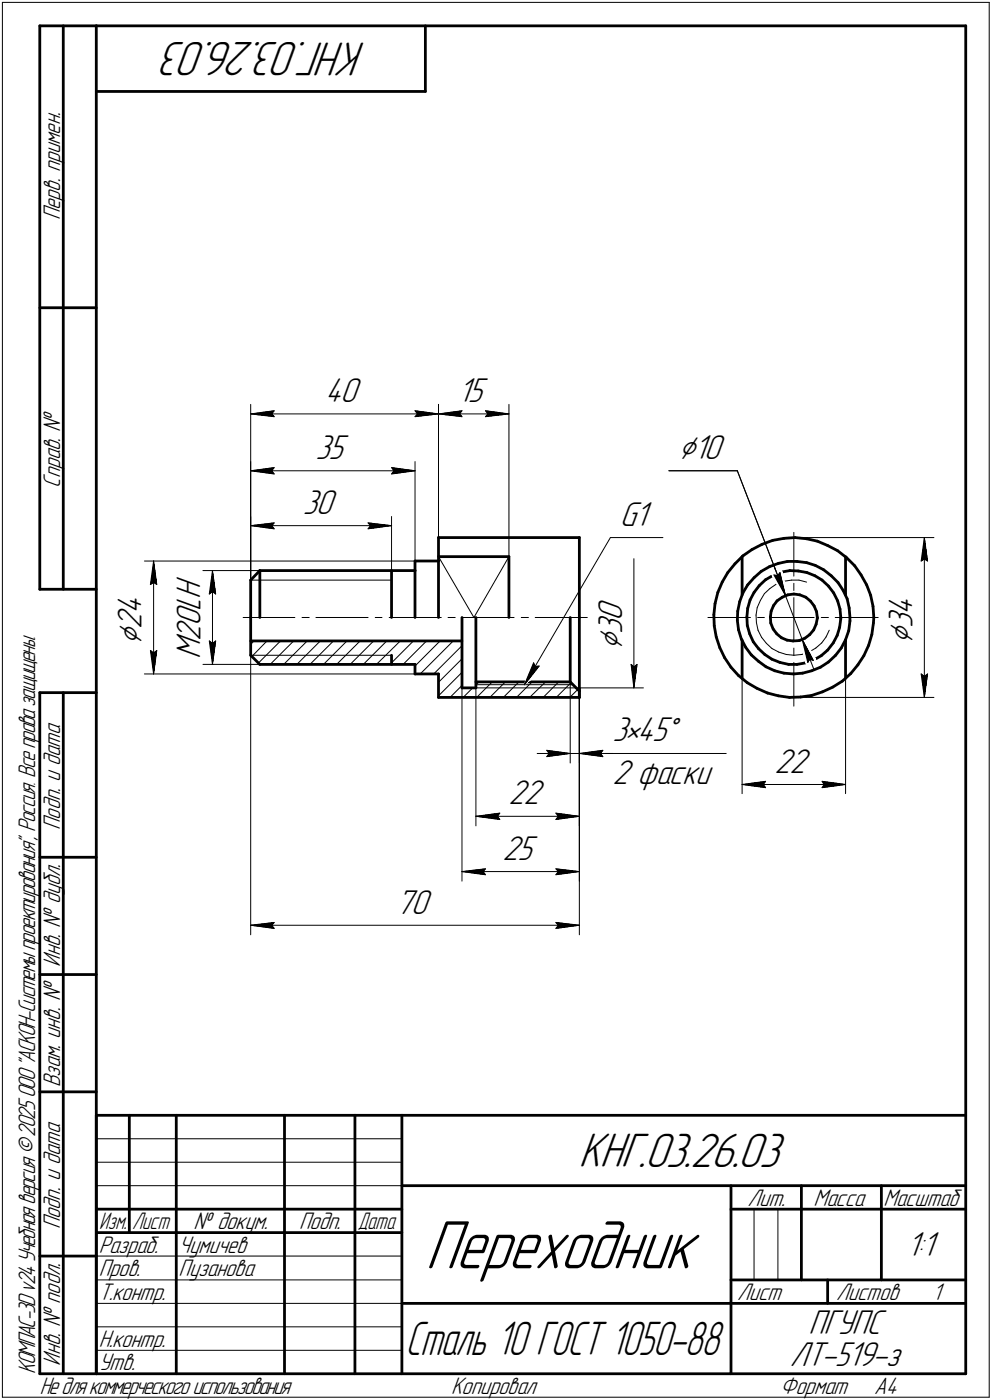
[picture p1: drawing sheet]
<svg xmlns="http://www.w3.org/2000/svg" width="211mm" height="298mm" viewBox="0 0 211 298" stroke-linecap="round" stroke-linejoin="round" font-family="sans-serif">
<defs><g id="words">
<text font-size="15.6" x="90.5" y="270.1">Переходник</text>
<g font-size="10.9">
<text x="77.9" y="9" transform="rotate(-180 77.9 9)">КНГ.03.26.03</text>
<text x="123.1" y="248.5">КНГ.03.26.03</text>
</g>
<text font-size="10.7" x="86.3" y="288.5">Сталь 10 ГОСТ 1050-88</text>
<g font-size="7.8">
<text x="69.2" y="85.6">40</text>
<text x="97.4" y="85.6">15</text>
<text x="67.1" y="97.7">35</text>
<text x="144.3" y="97.7">⌀10</text>
<text x="64.4" y="109.4">30</text>
<text x="131.9" y="112">G1</text>
<text x="30.1" y="130.8" transform="rotate(-90 30.1 130.8)">4</text>
<text x="42.7" y="130.1" transform="rotate(-90 42.7 130.1)">L</text>
<text x="42.7" y="127.6" transform="rotate(-90 42.7 127.6)">H</text>
<text x="194.1" y="131" transform="rotate(-90 194.1 131)">4</text>
<text x="30.1" y="137.3" transform="rotate(-90 30.1 137.3)">⌀</text>
<text x="30.1" y="134" transform="rotate(-90 30.1 134)">2</text>
<text x="42.7" y="136.4" transform="rotate(-90 42.7 136.4)">2</text>
<text x="42.7" y="133.3" transform="rotate(-90 42.7 133.3)">0</text>
<text x="132.3" y="135" transform="rotate(-90 132.3 135)">3</text>
<text x="132.3" y="132.3" transform="rotate(-90 132.3 132.3)">0</text>
<text x="194.1" y="137.1" transform="rotate(-90 194.1 137.1)">⌀</text>
<text x="194.1" y="133.8" transform="rotate(-90 194.1 133.8)">3</text>
<text x="42.7" y="140.4" transform="rotate(-90 42.7 140.4)">M</text>
<text x="132.3" y="138.3" transform="rotate(-90 132.3 138.3)">⌀</text>
<text x="130.3" y="157.9">3×45°</text>
<text x="130.3" y="167">2 фаски</text>
<text x="164.8" y="164.5">22</text>
<text x="108.2" y="171.3">22</text>
<text x="106.9" y="183.1">25</text>
<text x="84.2" y="194.5">70</text>
<text x="192.9" y="267.5">1:1</text>
<text x="172" y="284.1">ПГУПС</text>
<text x="168.1" y="291">ЛТ-519-з</text>
</g>
<g font-size="5.4">
<text x="12.8" y="46.9" transform="rotate(-90 12.8 46.9)">Перв. примен.</text>
<text x="12.8" y="103.8" transform="rotate(-90 12.8 103.8)">Справ. №</text>
<text x="12.8" y="176.7" transform="rotate(-90 12.8 176.7)">Подп. и дата</text>
<text x="12.8" y="205.8" transform="rotate(-90 12.8 205.8)">Инв. № дубл.</text>
<text x="12.8" y="231.6" transform="rotate(-90 12.8 231.6)">Взам. инв. №</text>
<text x="159.1" y="256.8">Лит.</text>
<text x="173.1" y="256.8">Масса</text>
<text x="188" y="256.8">Масштаб</text>
<text x="12.8" y="261.7" transform="rotate(-90 12.8 261.7)">Подп. и дата</text>
<text x="41.2" y="261.8">№ докум.</text>
<text x="63.6" y="261.8">Подп.</text>
<text x="21" y="266.8">Разраб.</text>
<text x="38" y="266.8">Чумичев</text>
<text x="21" y="271.8">Пров.</text>
<text x="38" y="271.8">Пузанова</text>
<text x="21" y="276.8">Т.контр.</text>
<text x="156.9" y="276.8">Лист</text>
<text x="177.9" y="276.8">Листов</text>
<text x="198.4" y="276.8">1</text>
<text x="21" y="286.8">Н.контр.</text>
<text x="7.5" y="292.5" transform="rotate(-90 7.5 292.5)">КОМПАС-3Dv24Учебнаяверсия©2025ООО&quot;АСКОН-Системыпроектирования&quot;, Россия. Всеправазащищены.</text>
<text x="12.8" y="290.8" transform="rotate(-90 12.8 290.8)">Инв. № подл.</text>
<text x="21" y="291.8">Утв.</text>
<text x="8.5" y="296.7">Недлякоммерческогоиспользования</text>
<text x="96" y="296.8">Копировал</text>
<text x="166" y="296.8">Формат</text>
<text x="186" y="296.8">A4</text>
</g>
<g font-size="5.3">
<text x="21.1" y="261.8">Изм.</text>
<text x="28.1" y="261.8">Лист</text>
<text x="76.1" y="261.8">Дата</text>
</g>
</g></defs>
<g fill="none" stroke="#000" stroke-width=".59">
<path d="M8.5 5.5v120zM8.5 5.5h12zM13.5 5.5v120zM20.5 5.5v287zM20.5 5.5h185zM20.5 19.5h70zM90.5 5.5v14zM205.5 5.5v287zM8.5 65.5h12zM88.3 119.5v2zM88.3 119.5h5zM93.3 119.5v12z"/>
<path d="M93.3 114.5v5zM93.3 114.5h30zM93.3 118.5h15zM108.3 118.5v13zM123.3 114.5v17zM157.9 118.5v8.2zM158.1 118.4l1.9-1.4zM158.1 118.4l-1.7 1.7zM160 117l2.1-1.1zM162.1 115.9l2.3-.8zM164.4 115.1l2.4-.5zM165.6 120l2-.5z"/>
<path d="M166.8 114.6l2.4-.1zM167.6 119.5h2zM169.2 114.5l2.4 .2zM169.6 119.5l2 .3zM171.6 114.7l2.3 .5zM171.6 119.8l1.9 .6zM173.9 115.2l2.2 1zM176.1 116.2l2.1 1.1zM178.2 117.3l2 1.5zM179.9 118.5v8.2zM180.2 118.8l1.7 1.7zM8.5 125.5h12z"/>
<path d="M53.3 123.5v8zM53.3 131.5v8zM53.3 139.5l2 2zM53.3 136.5h45zM55.3 121.5h33zM55.3 121.5v10zM55.3 121.5l-2 2zM83.3 121.5v10zM83.3 139.5v2zM88.3 121.5v10zM98.3 131.5v15zM101.3 131.5v15z"/>
<path d="M121.3 131.5v13.7zM123.3 131.5v17zM151.9 130.9l.1 2.4zM152 133.3l.4 2.3zM152.1 128.5l-.2 2.4zM152.4 135.6l.8 2.3zM152.7 126.2l-.6 2.3zM153.2 137.9l1 2.1zM153.7 124l-1 2.2zM154.9 121.9l-1.2 2.1zM156.4 120.1l-1.5 1.8zM156.9 132.1l.2 2z"/>
<path d="M157 130.1l-.1 2zM157.1 134.1l.6 2zM157.4 128.1l-.4 2zM157.7 136.1l1 1.7zM157.9 136.3v8.1zM158.1 126.2l-.7 1.9zM158.7 137.8l1.2 1.6zM158.9 131.4l.1 1.8zM159 133.2l.5 1.8zM159.1 124.5l-1 1.7zM159.1 129.5l-.2 1.9zM159.5 135l.8 1.7z"/>
<path d="M159.6 127.8l-.5 1.7zM159.9 139.4l1.5 1.4zM160.3 136.7l1.1 1.4zM160.4 123l1.6-1.3zM160.4 123l-1.3 1.5zM160.4 126.2l-.8 1.6zM161.4 138.1l1.3 1.3zM161.5 124.7l1.4-1.3zM161.5 124.7l-1.1 1.5zM162 121.7l1.7-1.1zM162.7 139.4l1.6 1zM162.9 123.4l1.6-.9z"/>
<path d="M163.7 120.6l1.9-.6zM163.9 131.4l.1 1.3zM164 132.7l.5 1.2zM164.1 130.1l-.2 1.3zM164.5 122.5l1.7-.7zM164.5 133.9l.8 1.1zM164.6 128.9l-.5 1.2zM165.3 135l1 .8zM165.4 127.9l1.1-.7zM165.4 127.9l-.8 1zM166.2 121.8l1.9-.3zM166.3 135.8l1.2 .5z"/>
<path d="M166.5 127.2l1.1-.5zM167.5 136.3l1.2 .2zM167.6 126.7l1.3-.2zM168.1 121.5l1.7 .1zM168.7 136.5l1.4-.1zM168.9 126.5l1.3 .2zM169.8 121.6l1.9 .3zM170.1 136.4l1.2-.5zM170.2 126.7l1.2 .5zM171.3 135.9l1-.8zM171.4 127.2l1.1 .8zM171.7 121.9l1.7 .7z"/>
<path d="M172.5 128l.7 1zM173.1 134.1l-.8 1zM173.2 129l.5 1.2zM173.4 122.6l1.5 .9zM173.5 120.4l1.8 .9zM173.7 132.9l-.6 1.2zM173.7 130.2l.2 1.3zM173.9 131.7l-.2 1.2zM173.9 131.5v.2zM174.8 139.6l1.3-1.2zM174.9 123.5l1.4 1.3zM175.3 121.3l1.6 1.3z"/>
<path d="M176.3 124.8l1.1 1.4zM176.9 122.6l1.4 1.4zM177.3 136.9l-1.2 1.5zM177.4 126.2l.8 1.7zM178.1 135.3l-.8 1.6zM178.2 127.9l.5 1.8zM178.3 124l1.1 1.7zM178.6 133.6l-.5 1.7zM178.7 129.7l.2 1.8zM178.9 131.7l-.3 1.9zM178.9 131.5v.2zM179 138l-1.2 1.5z"/>
<path d="M179.4 125.7l.9 1.8zM179.9 136.3v8.1zM179.9 136.2l-.9 1.8zM180.3 127.5l.4 2zM180.6 134.3l-.7 1.9zM180.7 129.5l.1 2zM180.8 132.2l-.2 2.1zM180.8 131.5v.7zM181.9 120.5l1.3 1.9zM183.2 122.4l1.2 2.1zM183.8 139.6l-1.3 2zM184.4 124.5l.9 2.2z"/>
<path d="M184.8 137.4l-1 2.2zM185.3 126.7l.5 2.4zM185.5 135.1l-.7 2.3zM185.8 129.1l.1 2.4zM185.8 132.7l-.3 2.4zM185.9 131.5l-.1 1.2zM8.5 147.5v145zM8.5 147.5h12zM13.5 147.5v145zM55.3 141.5h33zM88.3 141.5v2zM88.3 143.5h5z"/>
<path d="M93.3 143.5v5zM93.3 148.5h30zM98.3 146.5h3zM101.3 145.2h20zM121.3 145.2l2 2zM123.3 146.6v1.9zM154.2 140l1.3 2.1zM155.5 142.1l1.6 1.7zM157.1 143.8l1.9 1.6zM159 145.4l2 1.2zM161 146.6l2.3 1zM161.4 140.8l1.6 1.2z"/>
<path d="M163 142l1.8 .8zM163.3 147.6l2.3 .6zM164.3 140.4l1.6 .7zM164.8 142.8l2 .5zM165.6 148.2l2.4 .3zM165.9 141.1l1.9 .4zM166.8 143.3l2 .2zM167.8 141.5h1.8zM168 148.5l2.3-.1zM168.8 143.5l2-.2zM169.6 141.5l1.8-.4zM170.3 148.4l2.4-.3z"/>
<path d="M170.8 143.3l1.9-.5zM171.4 141.1l1.7-.6zM172.7 148.1l2.3-.8zM172.7 142.8l1.9-.7zM173.1 140.5l1.7-.9zM174.6 142.1l1.7-1.1zM175 147.3l2.2-1zM176.3 141l1.5-1.5zM177.2 146.3l2-1.3zM179.2 145l1.8-1.6zM182.5 141.6l-1.5 1.8zM8.5 182.5h12z"/>
<path d="M8.5 207.5h12zM8.5 232.5h12zM20.5 237.5h185zM20.5 237.5v55zM27.5 237.5v25zM37.5 237.5v55zM60.5 237.5v55zM75.5 237.5v55zM85.5 237.5v55zM20.5 257.5h65zM85.5 252.5h120zM155.5 252.5v40z"/>
<path d="M155.5 257.5h15zM170.5 252.5v20zM170.5 257.5h35zM187.5 252.5v20zM8.5 267.5h12zM20.5 262.5h65zM85.5 277.5h70zM155.5 277.5h50zM155.5 272.5h50zM176.1 272.5v5zM8.5 292.5h12zM20.5 292.5h185z"/>
</g>
<g fill="none" stroke="#000" stroke-width=".21">
<path d="M.5 .5v297zM.5 .5h210zM210.5 .5v297zM53.3 98.3v33.2zM53.3 86.1v45.4zM53.3 88.1l5-.6zM53.3 88.1l5 .6zM53.3 88.1h40zM57.8 88.1l.5 .6zM58.3 99.6l-.5 .6zM58.3 87.5l-.5 .6zM83.3 99.6l.5 .6z"/>
<path d="M83.3 99.6l5 .6zM88.3 98.3v33.2zM88.3 88.7l5-.6zM88.3 87.5l.5 .6zM88.3 87.5l5 .6zM88.8 88.1l-.5 .6zM93.3 86.1v45.4zM93.3 86.1v32.4zM93.3 88.1l5-.6zM93.3 88.1l5 .6zM93.3 88.1h15zM97.8 88.1l.5 .6z"/>
<path d="M98.3 87.5l-.5 .6zM103.3 88.7l5-.6zM103.3 87.5l.5 .6zM103.3 87.5l5 .6zM103.8 88.1l-.5 .6zM108.3 86.1v32.4zM30.7 119.5h57.6zM32.7 119.5l.7 5zM32.7 119.5l-.7 5zM32.7 119.5v24zM53.3 110v13.5zM53.3 111.9l5-.6z"/>
<path d="M53.3 111.9l5 .7zM53.3 111.9h30zM53.3 100.2l5-.6zM53.3 100.2l5 .7zM53.3 100.2h35zM57.8 111.9l.5 .7zM57.8 100.2l.5 .7zM58.3 111.3l-.5 .6zM78.3 112.6l5-.7zM78.3 111.3l.5 .6zM78.3 111.3l5 .6zM78.8 111.9l-.5 .7z"/>
<path d="M83.3 110v13.5zM83.3 100.9l5-.7zM83.8 100.2l-.5 .7zM93.3 118.5l7.5 13zM108.3 118.5l-7.5 13zM129.9 114.5l-18.3 31.3zM129.9 114.5h11.2zM134.9 119v27.5zM142.3 100.2h14.6zM156.9 100.2l10.2 26.6zM168.9 113.4v9.3zM168.9 114.5h29.8z"/>
<path d="M196 119.5l.7-.5zM196.7 114.5l.7 5zM196.7 119l.7 .5zM196.7 114.5l-.7 5zM196.7 114.5v34zM32 138.5l.7 5zM32 138.5l.7 .5zM32 124.5l.7-.5zM32.7 139l.7-.5zM32.7 124l.7 .5zM33.4 138.5l-.7 5zM43.2 121.5h12.1z"/>
<path d="M44.5 136.5l.7 5zM44.5 136.5l.7 .5zM44.5 126.5l.7-.5zM45.2 137l.7-.5zM45.2 121.5l.7 5zM45.2 126l.7 .5zM45.2 121.5l-.7 5zM45.2 121.5v20zM45.9 136.5l-.7 5zM51.7 131.5h11zM53.3 123.5h30zM53.3 139.5h30z"/>
<path d="M53.3 131.5v67.6zM54 136.5l-.7 .7zM56.8 136.5l-3.2 3.3zM64.3 131.5h1.5zM67.2 131.5h11.1zM79.8 131.5h1.5zM82.8 131.5h11.1zM95.3 131.5h1.6zM98.3 131.5v56.1zM98.4 131.5h11zM101.3 131.5v44.4zM110.9 131.5h1.5z"/>
<path d="M113.9 131.5h11.1zM123.3 131.5v44.4zM123.3 131.5v56.1zM123.3 131.5v67.6zM150.6 131.5h9.1zM160.9 131l.1 1.6zM161 132.6l.3 1.6zM161.1 129.4l-.2 1.6zM161.2 131.5h1.4zM161.3 134.2l.8 1.5zM161.8 127.8l-.7 1.6zM162.1 135.7l1 1.3z"/>
<path d="M162.6 126.4l1.2-1.1zM162.6 126.4l-.8 1.4zM163.1 137l1.2 1.1zM163.8 125.3l1.4-.9zM164.2 131.5h9zM164.3 138.1l1.4 .8zM164.6 120.3l2.5 6.5zM164.7 122.4l.7 .2zM164.7 122.4l2.4 4.4zM165.2 124.4l1.5-.6zM165.7 138.9l1.6 .5zM165.9 121.9l1.2 4.9z"/>
<path d="M165.9 121.9l-.5 .7zM166.7 123.8l1.7-.3zM167.1 126.8l3.6 9.3zM167.3 139.4l1.6 .1zM168.4 123.5h1.6zM168.9 139.5l1.7-.1zM168.9 138v1.5zM168.9 127.3v9.3zM168.9 124.2v1.5zM170 123.5l1.6 .5zM170.6 139.4l1.5-.5zM170.7 136.1l1.2 5z"/>
<path d="M170.7 136.1l2.4 4.5zM170.7 136.1l2.5 6.6zM172.1 138.9l1.5-.9zM173.6 138l1.2-1.1zM174.8 131.5h1.5zM175.8 135.6l-1 1.3zM176.4 134.2l-.6 1.4zM177.7 131.5h9.2zM30.7 143.5h57.6zM43.2 141.5h12.1zM54.9 141.2l4.8-4.7zM57.5 141.5l5-5z"/>
<path d="M60.4 141.5l5-5zM63.2 141.5l5-5zM66 141.5l5-5zM68.8 141.5l5-5zM71.6 141.5l5-5zM74.5 141.5l5-5zM77.3 141.5l5-5zM80.1 141.5l5.1-5zM83 141.5l5-5zM85.8 141.5l5-5zM88.3 141.8l5.3-5.3zM89.4 143.5l7-7z"/>
<path d="M92.3 143.5l6-6zM93.3 148.2l5-5zM93.3 145.3l5-5zM95.8 148.5l2.5-2.5zM98.6 148.5l2-2zM101.3 145.8h20.6zM101.3 145.8l.6-.6zM101.3 146.5h35.6zM101.4 148.5l3.3-3.3zM107.1 148.5l3.3-3.3zM107.5 145.2l-3.3 3.3zM109.9 148.5l3.3-3.3z"/>
<path d="M112.7 148.5l3.4-3.3zM113.5 141.1l-1.9 4.7zM113.5 141.1l.4 .8zM113.9 141.9l.8-.1zM114.7 141.8l-3.1 4zM116.3 159.8l5 .6zM116.3 159.8l.5 .6zM118.4 148.5l3.1-3.1zM118.9 145.2l-3.3 3.3zM121.2 148.5l1.7-1.7zM121.3 145.2v17.3zM123.3 148.5v14z"/>
<path d="M128.3 159.8l-.5 .6zM134.3 141.5l.6 5zM134.3 141.5l.6 .5zM134.9 142l.7-.5zM135.6 141.5l-.7 5zM157.9 144.4v24.6zM168.9 141.1v9.3zM168.9 148.5h29.8zM172.3 140.4l-.4 .7zM172.3 140.4l.8 .2zM179.9 144.4v24.6zM196 143.5l.7 5z"/>
<path d="M196 143.5l.7 .5zM196.7 144l.7-.5zM197.4 143.5l-.7 5zM101.3 173.8l5-.7zM101.3 173.8l5 .7zM101.3 173.8h22zM105.8 173.8l.5 .7zM106.3 173.1l-.5 .7zM114.3 160.4h7zM116.3 161.1l5-.7zM116.8 160.4l-.5 .7zM118.3 174.5l5-.7z"/>
<path d="M118.3 173.1l.5 .7zM118.3 173.1l5 .7zM118.8 173.8l-.5 .7zM121.3 160.4h2zM123.3 160.4h5zM123.3 160.4l5 .7zM123.3 160.4l5-.6zM123.3 160.4h7zM127.8 160.4l.5 .7zM128.3 160.4h26.2zM157.9 167l5-.6zM157.9 167l5 .7z"/>
<path d="M157.9 167h22zM162.4 167l.5 .7zM162.9 166.4l-.5 .6zM174.9 167.7l5-.7zM174.9 166.4l.4 .6zM174.9 166.4l5 .6zM175.3 167l-.4 .7zM53.3 197l5-.6zM53.3 197l5 .7zM53.3 197h70zM57.8 197l.5 .7zM58.3 196.4l-.5 .6z"/>
<path d="M98.3 185.6l5-.6zM98.3 185.6l5 .7zM98.3 185.6h25zM102.8 185.6l.5 .7zM103.3 185l-.5 .6zM118.3 186.3l5-.7zM118.3 185l.5 .6zM118.3 185l5 .6zM118.3 197.7l5-.7zM118.3 196.4l.5 .6zM118.3 196.4l5 .6zM118.8 185.6l-.5 .7z"/>
<path d="M118.8 197l-.5 .7zM20.5 247.5h65zM20.5 252.5h65zM20.5 242.5h65zM160.4 257.5v15zM165.5 257.5v15zM20.5 267.5h65zM20.5 272.5h65zM20.5 277.5h65zM.5 297.5h210zM20.5 282.5h65zM20.5 287.5h65z"/>
</g>
<g fill="#fff" stroke="#fff" stroke-width=".21">
<path d="M126.7 127.1h7.2zM126.7 127.2h7.2zM126.7 127.3h7.2zM126.7 127.3h7.2zM126.7 127.4h7.2zM126.7 127.5h7.2zM126.7 127.6h7.2zM126.7 127.7h7.2zM126.7 127.8h7.2zM126.7 127.8h7.2zM126.7 127.9h7.2zM126.7 128h7.2zM126.7 128.1h7.2zM126.7 128.2h7.2zM126.7 128.3h7.2zM126.7 128.4h7.2zM126.7 128.4h7.2zM126.7 128.5h7.2zM126.7 128.6h7.2zM126.7 128.7h7.2zM126.7 128.8h7.2zM126.7 128.9h7.2zM126.7 128.9h7.2zM126.7 129h7.2zM126.7 129.1h7.2zM126.7 129.2h7.2zM126.7 129.3h7.2zM126.7 129.4h7.2zM126.7 129.5h7.2zM126.7 129.5h7.2zM126.7 129.6h7.2zM126.7 129.7h7.2zM126.7 129.8h7.2zM126.7 129.9h7.2zM126.7 130h7.2zM126.7 130h7.2zM126.7 130.1h7.2zM126.7 130.2h7.2zM126.7 130.3h7.2zM126.7 130.4h7.2zM126.7 130.5h7.2zM126.7 130.6h7.2zM126.7 130.6h7.2zM126.7 130.7h7.2zM126.7 130.8h7.2zM126.7 130.9h7.2zM126.7 131h7.2zM126.7 131.1h7.2zM126.7 131.1h7.2zM126.7 131.2h7.2zM126.7 131.3h7.2zM126.7 131.4h7.2zM126.7 131.5h7.2zM126.7 131.6h7.2zM126.7 131.7h7.2zM126.7 131.7h7.2zM126.7 131.8h7.2zM126.7 131.9h7.2zM126.7 132h7.2zM126.7 132.1h7.2zM126.7 132.2h7.2zM126.7 132.2h7.2zM126.7 132.3h7.2zM126.7 132.4h7.2zM126.7 132.5h7.2zM126.7 132.6h7.2zM126.7 132.7h7.2zM126.7 132.8h7.2zM126.7 132.8h7.2zM126.7 132.9h7.2zM126.7 133h7.2zM126.7 133.1h7.2zM126.7 133.2h7.2zM126.7 133.3h7.2zM126.7 133.3h7.2zM126.7 133.4h7.2zM126.7 133.5h7.2zM126.7 133.6h7.2zM126.7 133.7h7.2zM126.7 133.8h7.2zM126.7 133.9h7.2zM126.7 133.9h7.2zM126.7 134h7.2zM126.7 134.1h7.2zM126.7 134.2h7.2zM126.7 134.3h7.2zM126.7 134.4h7.2zM126.7 134.5h7.2zM126.7 134.5h7.2zM126.7 134.6h7.2zM126.7 134.7h7.2zM126.7 134.8h7.2zM126.7 134.9h7.2zM126.7 135h7.2zM126.7 135h7.2zM126.7 135.1h7.2zM126.7 135.2h7.2zM126.7 135.3h7.2zM126.7 135.4h7.2zM126.7 135.5h7.2zM126.7 135.6h7.2zM126.7 135.6h7.2zM126.7 135.7h7.2zM126.7 135.8h7.2zM126.7 135.9h7.2zM126.7 136h7.2zM126.7 136.1h7.2zM126.7 136.1h7.2zM126.7 136.2h7.2zM126.7 136.3h7.2zM126.7 136.4h7.2zM126.7 136.5h7.2zM126.7 136.6h7.2zM126.7 136.7h7.2zM126.7 136.7h7.2zM126.7 136.8h7.2zM126.7 136.9h7.2zM126.7 137h7.2zM126.7 137.1h7.2zM126.7 137.2h7.2zM126.7 137.2h7.2zM126.7 137.3h7.2zM126.7 137.4h7.2zM126.7 137.5h7.2zM126.7 137.6h7.2zM126.7 137.7h7.2zM126.7 137.8h7.2zM126.7 137.8h7.2zM126.7 137.9h7.2zM126.7 138h7.2zM126.7 138.1h7.2zM126.7 138.2h7.2zM126.7 138.3h7.2z"/>
<path d="M133.7 141h2.4zM133.8 141.1h2.3zM133.8 141.1h2.3zM133.8 141.2h2.3zM133.8 141.3h2.3zM133.8 141.4h2.3zM133.8 141.5h2.3zM133.8 141.6h2.3zM133.9 141.6h2.2zM133.9 141.7h2.2zM133.9 141.8h2.2zM133.9 141.9h2.2zM133.9 142h2.2zM133.9 142.1h2.2zM133.9 142.2h2.2zM133.9 142.2h2.1zM133.9 142.3h2.1zM133.9 142.4h2.1zM133.9 142.5h2.1zM133.9 142.6h2.1zM133.9 142.7h2.1zM133.9 142.7h2.1zM133.9 142.8h2zM134 142.9h1.9zM134 143h1.9zM134 143.1h1.9zM134 143.2h1.9zM134 143.3h1.9zM134 143.3h1.9zM134 143.4h1.9zM134.1 143.5h1.7zM134.1 143.6h1.7zM134.1 143.7h1.7zM134.1 143.8h1.7zM134.1 143.8h1.7zM134.1 143.9h1.7zM134.1 144h1.7zM134.2 144.1h1.5zM134.2 144.2h1.5zM134.2 144.3h1.5zM134.2 144.4h1.5zM134.2 144.4h1.5zM134.2 144.5h1.5zM134.2 144.6h1.5zM134.2 144.7h1.4zM134.3 144.8h1.3zM134.3 144.9h1.3zM134.4 144.9h1.2zM134.4 145h1.2zM134.4 145.1h1.1zM134.5 145.2h1zM134.5 145.3h.9zM134.5 145.4h.9zM134.5 145.5h.9zM134.5 145.5h.8zM134.6 145.6h.7zM134.6 145.7h.6zM134.6 145.8h.6zM134.7 145.9h.4zM134.7 146h.4zM134.8 146h.3zM134.8 146.1h.2zM134.8 146.2h.2z"/>
<path d="M131.9 106.3h7.1zM131.9 106.4h7.1zM131.9 106.5h7.1zM131.9 106.6h7.1zM131.9 106.7h7.1zM131.9 106.8h7.1zM131.9 106.8h7.1zM131.9 106.9h7.1zM131.9 107h7.1zM131.9 107.1h7.1zM131.9 107.2h7.1zM131.9 107.3h7.1zM131.9 107.4h7.1zM131.9 107.4h7.1zM131.9 107.5h7.1zM131.9 107.6h7.1zM131.9 107.7h7.1zM131.9 107.8h7.1zM131.9 107.9h7.1zM131.9 107.9h7.1zM131.9 108h7.1zM131.9 108.1h7.1zM131.9 108.2h7.1zM131.9 108.3h7.1zM131.9 108.4h7.1zM131.9 108.5h7.1zM131.9 108.5h7.1zM131.9 108.6h7.1zM131.9 108.7h7.1zM131.9 108.8h7.1zM131.9 108.9h7.1zM131.9 109h7.1zM131.9 109.1h7.1zM131.9 109.1h7.1zM131.9 109.2h7.1zM131.9 109.3h7.1zM131.9 109.4h7.1zM131.9 109.5h7.1zM131.9 109.6h7.1zM131.9 109.6h7.1zM131.9 109.7h7.1zM131.9 109.8h7.1zM131.9 109.9h7.1zM131.9 110h7.1zM131.9 110.1h7.1zM131.9 110.2h7.1zM131.9 110.2h7.1zM131.9 110.3h7.1zM131.9 110.4h7.1zM131.9 110.5h7.1zM131.9 110.6h7.1zM131.9 110.7h7.1zM131.9 110.7h7.1zM131.9 110.8h7.1zM131.9 110.9h7.1zM131.9 111h7.1zM131.9 111.1h7.1zM131.9 111.2h7.1zM131.9 111.3h7.1zM131.9 111.3h7.1zM131.9 111.4h7.1zM131.9 111.5h7.1zM131.9 111.6h7.1zM131.9 111.7h7.1zM131.9 111.8h7.1zM131.9 111.8h7.1zM131.9 111.9h7.1zM131.9 112h7.1zM131.9 112.1h7.1zM131.9 112.2h7.1zM131.9 112.3h7.1zM131.9 112.4h7.1zM131.9 112.4h7.1zM131.9 112.5h7.1zM131.9 112.6h7.1zM131.9 112.7h7.1zM131.9 112.8h7.1zM131.9 112.9h7.1zM131.9 112.9h7.1zM131.9 113h7.1zM131.9 113.1h7.1zM131.9 113.2h7.1zM131.9 113.3h7.1zM131.9 113.4h7.1zM131.9 113.5h7.1z"/>
<path d="M113.3 140.5h.2zM113.3 140.6h.3zM113.2 140.7h.6zM113.2 140.8h.8zM113.1 140.9h1zM113.1 141h1.2zM113.1 141.1h1.3zM113 141.1h1.6zM113 141.2h1.7zM112.9 141.3h2zM112.9 141.4h2.1zM112.9 141.5h2.2zM112.9 141.6h2.4zM112.9 141.6h2.5zM112.8 141.7h2.6zM112.8 141.8h2.5zM112.7 141.9h2.5zM112.7 142h2.4zM112.6 142.1h2.5zM112.6 142.2h2.5zM112.6 142.2h2.4zM112.5 142.3h2.4zM112.5 142.4h2.4zM112.4 142.5h2.4zM112.4 142.6h2.3zM112.4 142.7h2.2zM112.4 142.7h2.2zM112.4 142.8h2.2zM112.3 142.9h2.2zM112.3 143h2.1zM112.2 143.1h2.1zM112.2 143.2h2.1zM112.1 143.3h2.1zM112.1 143.3h2zM112.1 143.4h1.9zM112 143.5h2zM112 143.6h2zM111.9 143.7h2zM111.9 143.8h1.9zM111.8 143.8h1.9zM111.8 143.9h1.9zM111.8 144h1.8zM111.8 144.1h1.7zM111.8 144.2h1.7zM111.8 144.3h1.7zM111.8 144.4h1.6zM111.8 144.4h1.5zM111.8 144.5h1.4zM111.8 144.6h1.3zM111.8 144.7h1.2zM111.8 144.8h1.1zM111.8 144.9h1.1zM111.8 144.9h.9zM111.8 145h.8zM111.8 145.1h.7zM111.7 145.2h.7zM111.7 145.3h.6zM111.7 145.4h.5zM111.7 145.5h.4zM111.7 145.5h.2zM111.7 145.6h.1z"/>
<path d="M130.3 152.1h15.2zM130.3 152.2h15.2zM130.3 152.3h15.2zM130.3 152.4h15.2zM130.3 152.5h15.2zM130.3 152.6h15.2zM130.3 152.7h15.2zM130.3 152.7h15.2zM130.3 152.8h15.2zM130.3 152.9h15.2zM130.3 153h15.2zM130.3 153.1h15.2zM130.3 153.2h15.2zM130.3 153.2h15.2zM130.3 153.3h15.2zM130.3 153.4h15.2zM130.3 153.5h15.2zM130.3 153.6h15.2zM130.3 153.7h15.2zM130.3 153.8h15.2zM130.3 153.8h15.2zM130.3 153.9h15.2zM130.3 154h15.2zM130.3 154.1h15.2zM130.3 154.2h15.2zM130.3 154.3h15.2zM130.3 154.3h15.2zM130.3 154.4h15.2zM130.3 154.5h15.2zM130.3 154.6h15.2zM130.3 154.7h15.2zM130.3 154.8h15.2zM130.3 154.9h15.2zM130.3 154.9h15.2zM130.3 155h15.2zM130.3 155.1h15.2zM130.3 155.2h15.2zM130.3 155.3h15.2zM130.3 155.4h15.2zM130.3 155.4h15.2zM130.3 155.5h15.2zM130.3 155.6h15.2zM130.3 155.7h15.2zM130.3 155.8h15.2zM130.3 155.9h15.2zM130.3 156h15.2zM130.3 156h15.2zM130.3 156.1h15.2zM130.3 156.2h15.2zM130.3 156.3h15.2zM130.3 156.4h15.2zM130.3 156.5h15.2zM130.3 156.5h15.2zM130.3 156.6h15.2zM130.3 156.7h15.2zM130.3 156.8h15.2zM130.3 156.9h15.2zM130.3 157h15.2zM130.3 157.1h15.2zM130.3 157.1h15.2zM130.3 157.2h15.2zM130.3 157.3h15.2zM130.3 157.4h15.2zM130.3 157.5h15.2zM130.3 157.6h15.2zM130.3 157.6h15.2zM130.3 157.7h15.2zM130.3 157.8h15.2zM130.3 157.9h15.2zM130.3 158h15.2zM130.3 158.1h15.2zM130.3 158.2h15.2zM130.3 158.2h15.2zM130.3 158.3h15.2zM130.3 158.4h15.2zM130.3 158.5h15.2zM130.3 158.6h15.2zM130.3 158.7h15.2zM130.3 158.7h15.2zM130.3 158.8h15.2zM130.3 158.9h15.2zM130.3 159h15.2zM130.3 159.1h15.2zM130.3 159.2h15.2zM130.3 159.3h15.2zM130.3 159.3h15.2z"/>
<path d="M130.3 161.5h22.2zM130.3 161.5h22.2zM130.3 161.6h22.2zM130.3 161.7h22.2zM130.3 161.8h22.2zM130.3 161.9h22.2zM130.3 162h22.2zM130.3 162.1h22.2zM130.3 162.1h22.2zM130.3 162.2h22.2zM130.3 162.3h22.2zM130.3 162.4h22.2zM130.3 162.5h22.2zM130.3 162.6h22.2zM130.3 162.6h22.2zM130.3 162.7h22.2zM130.3 162.8h22.2zM130.3 162.9h22.2zM130.3 163h22.2zM130.3 163.1h22.2zM130.3 163.2h22.2zM130.3 163.2h22.2zM130.3 163.3h22.2zM130.3 163.4h22.2zM130.3 163.5h22.2zM130.3 163.6h22.2zM130.3 163.7h22.2zM130.3 163.7h22.2zM130.3 163.8h22.2zM130.3 163.9h22.2zM130.3 164h22.2zM130.3 164.1h22.2zM130.3 164.2h22.2zM130.3 164.3h22.2zM130.3 164.3h22.2zM130.3 164.4h22.2zM130.3 164.5h22.2zM130.3 164.6h22.2zM130.3 164.7h22.2zM130.3 164.8h22.2zM130.3 164.8h22.2zM130.3 164.9h22.2zM130.3 165h22.2zM130.3 165.1h22.2zM130.3 165.2h22.2zM130.3 165.3h22.2zM130.3 165.4h22.2zM130.3 165.4h22.2zM130.3 165.5h22.2zM130.3 165.6h22.2zM130.3 165.7h22.2zM130.3 165.8h22.2zM130.3 165.9h22.2zM130.3 165.9h22.2zM130.3 166h22.2zM130.3 166.1h22.2zM130.3 166.2h22.2zM130.3 166.3h22.2zM130.3 166.4h22.2zM130.3 166.5h22.2zM130.3 166.5h22.2zM130.3 166.6h22.2zM130.3 166.7h22.2zM130.3 166.8h22.2zM130.3 166.9h22.2zM130.3 167h22.2zM130.3 167h22.2zM130.3 167.1h22.2zM130.3 167.2h22.2zM130.3 167.3h22.2zM130.3 167.4h22.2zM130.3 167.5h22.2zM130.3 167.6h22.2zM130.3 167.6h22.2zM130.3 167.7h22.2zM130.3 167.8h22.2zM130.3 167.9h22.2zM130.3 168h22.2zM130.3 168.1h22.2zM130.3 168.1h22.2zM130.3 168.2h22.2zM130.3 168.3h22.2zM130.3 168.4h22.2zM130.3 168.5h22.2z"/>
<path d="M128.2 159.3h.6zM127.6 159.3h1.2zM126.9 159.4h1.9zM126.3 159.5h2.5zM125.7 159.6h3.1zM125.1 159.7h3.7zM124.9 159.8h3.9zM124.7 159.9h4.1zM124.5 159.9h4.3zM124.3 160h4.5zM124.1 160.1h4.7zM123.9 160.2h4.9zM123.7 160.3h5.1zM123.5 160.4h5.3zM123.3 160.4h5.5zM123.5 160.5h5.3zM123.7 160.6h5.1zM123.9 160.7h4.9zM124.1 160.8h4.7zM124.3 160.9h4.5zM124.5 161h4.3zM124.7 161h4.1zM124.9 161.1h3.9zM125.1 161.2h3.7zM125.8 161.3h3zM126.6 161.4h2.2zM127.3 161.5h1.5zM128.1 161.5h.7z"/>
<path d="M115.8 159.3h.7zM115.8 159.3h1.3zM115.8 159.4h1.9zM115.8 159.5h2.6zM115.8 159.6h3.2zM115.8 159.7h3.7zM115.8 159.8h4zM115.8 159.9h4.2zM115.8 159.9h4.3zM115.8 160h4.6zM115.8 160.1h4.8zM115.8 160.2h4.9zM115.8 160.3h5.2zM115.8 160.4h5.4zM115.8 160.4h5.5zM115.8 160.5h5.4zM115.8 160.6h5.2zM115.8 160.7h4.9zM115.8 160.8h4.8zM115.8 160.9h4.6zM115.8 161h4.3zM115.8 161h4.2zM115.8 161.1h4zM115.8 161.2h3.7zM115.8 161.3h3.1zM115.8 161.4h2.3zM115.8 161.5h1.5zM115.8 161.5h.8z"/>
<path d="M108.2 165.7h8.2zM108.2 165.8h8.2zM108.2 165.9h8.2zM108.2 165.9h8.2zM108.2 166h8.2zM108.2 166.1h8.2zM108.2 166.2h8.2zM108.2 166.3h8.2zM108.2 166.4h8.2zM108.2 166.5h8.2zM108.2 166.5h8.2zM108.2 166.6h8.2zM108.2 166.7h8.2zM108.2 166.8h8.2zM108.2 166.9h8.2zM108.2 167h8.2zM108.2 167h8.2zM108.2 167.1h8.2zM108.2 167.2h8.2zM108.2 167.3h8.2zM108.2 167.4h8.2zM108.2 167.5h8.2zM108.2 167.6h8.2zM108.2 167.6h8.2zM108.2 167.7h8.2zM108.2 167.8h8.2zM108.2 167.9h8.2zM108.2 168h8.2zM108.2 168.1h8.2zM108.2 168.1h8.2zM108.2 168.2h8.2zM108.2 168.3h8.2zM108.2 168.4h8.2zM108.2 168.5h8.2zM108.2 168.6h8.2zM108.2 168.7h8.2zM108.2 168.7h8.2zM108.2 168.8h8.2zM108.2 168.9h8.2zM108.2 169h8.2zM108.2 169.1h8.2zM108.2 169.2h8.2zM108.2 169.2h8.2zM108.2 169.3h8.2zM108.2 169.4h8.2zM108.2 169.5h8.2zM108.2 169.6h8.2zM108.2 169.7h8.2zM108.2 169.8h8.2zM108.2 169.8h8.2zM108.2 169.9h8.2zM108.2 170h8.2zM108.2 170.1h8.2zM108.2 170.2h8.2zM108.2 170.3h8.2zM108.2 170.3h8.2zM108.2 170.4h8.2zM108.2 170.5h8.2zM108.2 170.6h8.2zM108.2 170.7h8.2zM108.2 170.8h8.2zM108.2 170.9h8.2zM108.2 170.9h8.2zM108.2 171h8.2zM108.2 171.1h8.2zM108.2 171.2h8.2zM108.2 171.3h8.2zM108.2 171.4h8.2zM108.2 171.4h8.2zM108.2 171.5h8.2zM108.2 171.6h8.2zM108.2 171.7h8.2zM108.2 171.8h8.2zM108.2 171.9h8.2zM108.2 172h8.2zM108.2 172h8.2zM108.2 172.1h8.2zM108.2 172.2h8.2zM108.2 172.3h8.2zM108.2 172.4h8.2zM108.2 172.5h8.2zM108.2 172.6h8.2zM108.2 172.6h8.2zM108.2 172.7h8.2z"/>
<path d="M106.1 172.7h.7zM105.3 172.8h1.5zM104.6 172.9h2.2zM103.9 173h2.9zM103.1 173.1h3.7zM103 173.1h3.8zM102.8 173.2h4zM102.5 173.3h4.3zM102.4 173.4h4.4zM102.1 173.5h4.7zM101.9 173.6h4.9zM101.7 173.7h5.1zM101.5 173.7h5.3zM101.3 173.8h5.5zM101.5 173.9h5.3zM101.7 174h5.1zM101.9 174.1h4.9zM102.1 174.2h4.7zM102.4 174.2h4.4zM102.5 174.3h4.3zM102.8 174.4h4zM103 174.5h3.8zM103.1 174.6h3.7zM103.8 174.7h3zM104.4 174.8h2.4zM105 174.8h1.8zM105.6 174.9h1.2zM106.2 175h.6z"/>
<path d="M117.8 172.7h.7zM117.8 172.8h1.5zM117.8 172.9h2.3zM117.8 173h3zM117.8 173.1h3.7zM117.8 173.1h4zM117.8 173.2h4.1zM117.8 173.3h4.3zM117.8 173.4h4.5zM117.8 173.5h4.7zM117.8 173.6h4.9zM117.8 173.7h5.1zM117.8 173.7h5.3zM117.8 173.8h5.5zM117.8 173.9h5.3zM117.8 174h5.1zM117.8 174.1h4.9zM117.8 174.2h4.7zM117.8 174.2h4.5zM117.8 174.3h4.3zM117.8 174.4h4.1zM117.8 174.5h4zM117.8 174.6h3.7zM117.8 174.7h3.1zM117.8 174.8h2.5zM117.8 174.8h1.8zM117.8 174.9h1.2zM117.8 175h.6z"/>
<path d="M106.9 177.5h7.8zM106.9 177.5h7.8zM106.9 177.6h7.8zM106.9 177.7h7.8zM106.9 177.8h7.8zM106.9 177.9h7.8zM106.9 178h7.8zM106.9 178.1h7.8zM106.9 178.1h7.8zM106.9 178.2h7.8zM106.9 178.3h7.8zM106.9 178.4h7.8zM106.9 178.5h7.8zM106.9 178.6h7.8zM106.9 178.6h7.8zM106.9 178.7h7.8zM106.9 178.8h7.8zM106.9 178.9h7.8zM106.9 179h7.8zM106.9 179.1h7.8zM106.9 179.2h7.8zM106.9 179.2h7.8zM106.9 179.3h7.8zM106.9 179.4h7.8zM106.9 179.5h7.8zM106.9 179.6h7.8zM106.9 179.7h7.8zM106.9 179.7h7.8zM106.9 179.8h7.8zM106.9 179.9h7.8zM106.9 180h7.8zM106.9 180.1h7.8zM106.9 180.2h7.8zM106.9 180.3h7.8zM106.9 180.3h7.8zM106.9 180.4h7.8zM106.9 180.5h7.8zM106.9 180.6h7.8zM106.9 180.7h7.8zM106.9 180.8h7.8zM106.9 180.8h7.8zM106.9 180.9h7.8zM106.9 181h7.8zM106.9 181.1h7.8zM106.9 181.2h7.8zM106.9 181.3h7.8zM106.9 181.4h7.8zM106.9 181.4h7.8zM106.9 181.5h7.8zM106.9 181.6h7.8zM106.9 181.7h7.8zM106.9 181.8h7.8zM106.9 181.9h7.8zM106.9 181.9h7.8zM106.9 182h7.8zM106.9 182.1h7.8zM106.9 182.2h7.8zM106.9 182.3h7.8zM106.9 182.4h7.8zM106.9 182.5h7.8zM106.9 182.5h7.8zM106.9 182.6h7.8zM106.9 182.7h7.8zM106.9 182.8h7.8zM106.9 182.9h7.8zM106.9 183h7.8zM106.9 183h7.8zM106.9 183.1h7.8zM106.9 183.2h7.8zM106.9 183.3h7.8zM106.9 183.4h7.8zM106.9 183.5h7.8zM106.9 183.6h7.8zM106.9 183.6h7.8zM106.9 183.7h7.8zM106.9 183.8h7.8zM106.9 183.9h7.8zM106.9 184h7.8zM106.9 184.1h7.8zM106.9 184.1h7.8zM106.9 184.2h7.8zM106.9 184.3h7.8zM106.9 184.4h7.8zM106.9 184.5h7.8z"/>
<path d="M103.2 184.5h.6zM102.6 184.6h1.2zM101.9 184.7h1.9zM101.3 184.7h2.5zM100.8 184.8h3zM100.1 184.9h3.7zM99.9 185h3.9zM99.7 185.1h4.1zM99.5 185.2h4.3zM99.2 185.3h4.6zM99 185.3h4.8zM98.8 185.4h5zM98.6 185.5h5.2zM98.3 185.6h5.5zM98.6 185.7h5.2zM98.7 185.8h5.1zM98.9 185.8h4.9zM99.1 185.9h4.7zM99.3 186h4.5zM99.5 186.1h4.3zM99.7 186.2h4.1zM99.9 186.3h3.9zM100.1 186.4h3.7zM100.8 186.4h3zM101.3 186.5h2.5zM101.9 186.6h1.9zM102.6 186.7h1.2zM103.2 186.8h.6z"/>
<path d="M117.8 184.5h.6zM117.8 184.6h1.2zM117.8 184.7h1.8zM117.8 184.7h2.5zM117.8 184.8h3.1zM117.8 184.9h3.7zM117.8 185h4zM117.8 185.1h4.2zM117.8 185.2h4.4zM117.8 185.3h4.6zM117.8 185.3h4.9zM117.8 185.4h5.1zM117.8 185.5h5.3zM117.8 185.6h5.5zM117.8 185.7h5.3zM117.8 185.8h5.1zM117.8 185.8h4.9zM117.8 185.9h4.7zM117.8 186h4.5zM117.8 186.1h4.3zM117.8 186.2h4.1zM117.8 186.3h4zM117.8 186.4h3.7zM117.8 186.4h3.1zM117.8 186.5h2.5zM117.8 186.6h1.8zM117.8 186.7h1.2zM117.8 186.8h.6z"/>
<path d="M84.2 188.9h8.2zM84.2 189h8.2zM84.2 189.1h8.2zM84.2 189.1h8.2zM84.2 189.2h8.2zM84.2 189.3h8.2zM84.2 189.4h8.2zM84.2 189.5h8.2zM84.2 189.6h8.2zM84.2 189.7h8.2zM84.2 189.7h8.2zM84.2 189.8h8.2zM84.2 189.9h8.2zM84.2 190h8.2zM84.2 190.1h8.2zM84.2 190.2h8.2zM84.2 190.2h8.2zM84.2 190.3h8.2zM84.2 190.4h8.2zM84.2 190.5h8.2zM84.2 190.6h8.2zM84.2 190.7h8.2zM84.2 190.8h8.2zM84.2 190.8h8.2zM84.2 190.9h8.2zM84.2 191h8.2zM84.2 191.1h8.2zM84.2 191.2h8.2zM84.2 191.3h8.2zM84.2 191.3h8.2zM84.2 191.4h8.2zM84.2 191.5h8.2zM84.2 191.6h8.2zM84.2 191.7h8.2zM84.2 191.8h8.2zM84.2 191.9h8.2zM84.2 191.9h8.2zM84.2 192h8.2zM84.2 192.1h8.2zM84.2 192.2h8.2zM84.2 192.3h8.2zM84.2 192.4h8.2zM84.2 192.4h8.2zM84.2 192.5h8.2zM84.2 192.6h8.2zM84.2 192.7h8.2zM84.2 192.8h8.2zM84.2 192.9h8.2zM84.2 193h8.2zM84.2 193h8.2zM84.2 193.1h8.2zM84.2 193.2h8.2zM84.2 193.3h8.2zM84.2 193.4h8.2zM84.2 193.5h8.2zM84.2 193.5h8.2zM84.2 193.6h8.2zM84.2 193.7h8.2zM84.2 193.8h8.2zM84.2 193.9h8.2zM84.2 194h8.2zM84.2 194.1h8.2zM84.2 194.1h8.2zM84.2 194.2h8.2zM84.2 194.3h8.2zM84.2 194.4h8.2zM84.2 194.5h8.2zM84.2 194.6h8.2zM84.2 194.6h8.2zM84.2 194.7h8.2zM84.2 194.8h8.2zM84.2 194.9h8.2zM84.2 195h8.2zM84.2 195.1h8.2zM84.2 195.2h8.2zM84.2 195.2h8.2zM84.2 195.3h8.2zM84.2 195.4h8.2zM84.2 195.5h8.2zM84.2 195.6h8.2zM84.2 195.7h8.2zM84.2 195.7h8.2zM84.2 195.8h8.2zM84.2 195.9h8.2zM84.2 196h8.2z"/>
<path d="M58.2 195.9h.6zM57.6 196h1.2zM57 196.1h1.8zM56.4 196.2h2.4zM55.8 196.3h3zM55.1 196.3h3.7zM54.9 196.4h3.9zM54.7 196.5h4.1zM54.5 196.6h4.3zM54.3 196.7h4.5zM54 196.8h4.8zM53.8 196.8h5zM53.6 196.9h5.2zM53.3 197h5.5zM53.6 197.1h5.2zM53.8 197.2h5zM53.9 197.3h4.9zM54.2 197.4h4.6zM54.4 197.4h4.4zM54.5 197.5h4.3zM54.8 197.6h4zM54.9 197.7h3.9zM55.1 197.8h3.7zM55.8 197.9h3zM56.4 198h2.4zM57 198h1.8zM57.6 198.1h1.2zM58.2 198.2h.6z"/>
<path d="M117.8 195.9h.6zM117.8 196h1.2zM117.8 196.1h1.8zM117.8 196.2h2.5zM117.8 196.3h3.1zM117.8 196.3h3.7zM117.8 196.4h4zM117.8 196.5h4.2zM117.8 196.6h4.4zM117.8 196.7h4.6zM117.8 196.8h4.9zM117.8 196.8h5.1zM117.8 196.9h5.3zM117.8 197h5.5zM117.8 197.1h5.3zM117.8 197.2h5.1zM117.8 197.3h4.9zM117.8 197.4h4.7zM117.8 197.4h4.5zM117.8 197.5h4.3zM117.8 197.6h4.1zM117.8 197.7h4zM117.8 197.8h3.7zM117.8 197.9h3.1zM117.8 198h2.5zM117.8 198h1.8zM117.8 198.1h1.2zM117.8 198.2h.6z"/>
<path d="M24.5 125.7h7.2zM24.5 125.8h7.2zM24.5 125.9h7.2zM24.5 126h7.2zM24.5 126.1h7.2zM24.5 126.2h7.2zM24.5 126.2h7.2zM24.5 126.3h7.2zM24.5 126.4h7.2zM24.5 126.5h7.2zM24.5 126.6h7.2zM24.5 126.7h7.2zM24.5 126.7h7.2zM24.5 126.8h7.2zM24.5 126.9h7.2zM24.5 127h7.2zM24.5 127.1h7.2zM24.5 127.2h7.2zM24.5 127.3h7.2zM24.5 127.3h7.2zM24.5 127.4h7.2zM24.5 127.5h7.2zM24.5 127.6h7.2zM24.5 127.7h7.2zM24.5 127.8h7.2zM24.5 127.8h7.2zM24.5 127.9h7.2zM24.5 128h7.2zM24.5 128.1h7.2zM24.5 128.2h7.2zM24.5 128.3h7.2zM24.5 128.4h7.2zM24.5 128.4h7.2zM24.5 128.5h7.2zM24.5 128.6h7.2zM24.5 128.7h7.2zM24.5 128.8h7.2zM24.5 128.9h7.2zM24.5 128.9h7.2zM24.5 129h7.2zM24.5 129.1h7.2zM24.5 129.2h7.2zM24.5 129.3h7.2zM24.5 129.4h7.2zM24.5 129.5h7.2zM24.5 129.5h7.2zM24.5 129.6h7.2zM24.5 129.7h7.2zM24.5 129.8h7.2zM24.5 129.9h7.2zM24.5 130h7.2zM24.5 130h7.2zM24.5 130.1h7.2zM24.5 130.2h7.2zM24.5 130.3h7.2zM24.5 130.4h7.2zM24.5 130.5h7.2zM24.5 130.6h7.2zM24.5 130.6h7.2zM24.5 130.7h7.2zM24.5 130.8h7.2zM24.5 130.9h7.2zM24.5 131h7.2zM24.5 131.1h7.2zM24.5 131.1h7.2zM24.5 131.2h7.2zM24.5 131.3h7.2zM24.5 131.4h7.2zM24.5 131.5h7.2zM24.5 131.6h7.2zM24.5 131.7h7.2zM24.5 131.7h7.2zM24.5 131.8h7.2zM24.5 131.9h7.2zM24.5 132h7.2zM24.5 132.1h7.2zM24.5 132.2h7.2zM24.5 132.2h7.2zM24.5 132.3h7.2zM24.5 132.4h7.2zM24.5 132.5h7.2zM24.5 132.6h7.2zM24.5 132.7h7.2zM24.5 132.8h7.2zM24.5 132.8h7.2zM24.5 132.9h7.2zM24.5 133h7.2zM24.5 133.1h7.2zM24.5 133.2h7.2zM24.5 133.3h7.2zM24.5 133.3h7.2zM24.5 133.4h7.2zM24.5 133.5h7.2zM24.5 133.6h7.2zM24.5 133.7h7.2zM24.5 133.8h7.2zM24.5 133.9h7.2zM24.5 133.9h7.2zM24.5 134h7.2zM24.5 134.1h7.2zM24.5 134.2h7.2zM24.5 134.3h7.2zM24.5 134.4h7.2zM24.5 134.5h7.2zM24.5 134.5h7.2zM24.5 134.6h7.2zM24.5 134.7h7.2zM24.5 134.8h7.2zM24.5 134.9h7.2zM24.5 135h7.2zM24.5 135h7.2zM24.5 135.1h7.2zM24.5 135.2h7.2zM24.5 135.3h7.2zM24.5 135.4h7.2zM24.5 135.5h7.2zM24.5 135.6h7.2zM24.5 135.6h7.2zM24.5 135.7h7.2zM24.5 135.8h7.2zM24.5 135.9h7.2zM24.5 136h7.2zM24.5 136.1h7.2zM24.5 136.1h7.2zM24.5 136.2h7.2zM24.5 136.3h7.2zM24.5 136.4h7.2zM24.5 136.5h7.2zM24.5 136.6h7.2zM24.5 136.7h7.2zM24.5 136.7h7.2zM24.5 136.8h7.2zM24.5 136.9h7.2zM24.5 137h7.2zM24.5 137.1h7.2zM24.5 137.2h7.2zM24.5 137.2h7.2z"/>
<path d="M31.5 138h2.5zM31.6 138.1h2.4zM31.6 138.2h2.4zM31.6 138.3h2.4zM31.6 138.3h2.4zM31.6 138.4h2.4zM31.6 138.5h2.4zM31.6 138.6h2.4zM31.6 138.7h2.3zM31.7 138.8h2.2zM31.7 138.9h2.2zM31.7 138.9h2.2zM31.7 139h2.2zM31.7 139.1h2.2zM31.7 139.2h2.2zM31.7 139.3h2.1zM31.7 139.4h2.1zM31.7 139.4h2.1zM31.7 139.5h2.1zM31.7 139.6h2.1zM31.7 139.7h2.1zM31.7 139.8h2.1zM31.7 139.9h2zM31.7 140h2zM31.7 140h2zM31.7 140.1h2zM31.7 140.2h2zM31.8 140.3h1.9zM31.8 140.4h1.9zM31.8 140.5h1.9zM31.8 140.5h1.8zM31.8 140.6h1.8zM31.8 140.7h1.8zM31.8 140.8h1.8zM31.8 140.9h1.8zM31.8 141h1.8zM31.9 141.1h1.7zM31.9 141.1h1.6zM31.9 141.2h1.6zM31.9 141.3h1.6zM31.9 141.4h1.6zM31.9 141.5h1.6zM31.9 141.6h1.6zM31.9 141.6h1.6zM31.9 141.7h1.5zM32 141.8h1.4zM32 141.9h1.4zM32.1 142h1.3zM32.1 142.1h1.3zM32.2 142.2h1.1zM32.2 142.2h1.1zM32.2 142.3h1zM32.3 142.4h.9zM32.3 142.5h.9zM32.3 142.6h.8zM32.3 142.7h.8zM32.4 142.7h.6zM32.4 142.8h.6zM32.4 142.9h.5zM32.5 143h.4zM32.5 143.1h.4zM32.6 143.2h.3zM32.6 143.3h.3z"/>
<path d="M32.6 119.7h.3zM32.6 119.8h.3zM32.5 119.9h.4zM32.5 120h.4zM32.4 120.1h.5zM32.4 120.1h.6zM32.4 120.2h.6zM32.3 120.3h.8zM32.3 120.4h.8zM32.3 120.5h.9zM32.3 120.6h.9zM32.2 120.6h1zM32.2 120.7h1.1zM32.2 120.8h1.1zM32.1 120.9h1.3zM32.1 121h1.3zM32 121.1h1.4zM32 121.2h1.4zM31.9 121.2h1.5zM31.9 121.3h1.6zM31.9 121.4h1.6zM31.9 121.5h1.6zM31.9 121.6h1.6zM31.9 121.7h1.6zM31.9 121.8h1.6zM31.9 121.8h1.6zM31.9 121.9h1.7zM31.8 122h1.8zM31.8 122.1h1.8zM31.8 122.2h1.8zM31.8 122.3h1.8zM31.8 122.3h1.8zM31.8 122.4h1.8zM31.8 122.5h1.9zM31.8 122.6h1.9zM31.8 122.7h1.9zM31.7 122.8h2zM31.7 122.9h2zM31.7 122.9h2zM31.7 123h2zM31.7 123.1h2zM31.7 123.2h2.1zM31.7 123.3h2.1zM31.7 123.4h2.1zM31.7 123.4h2.1zM31.7 123.5h2.1zM31.7 123.6h2.1zM31.7 123.7h2.1zM31.7 123.8h2.2zM31.7 123.9h2.2zM31.7 124h2.2zM31.7 124h2.2zM31.7 124.1h2.2zM31.7 124.2h2.2zM31.6 124.3h2.3zM31.6 124.4h2.4zM31.6 124.5h2.4zM31.6 124.5h2.4zM31.6 124.6h2.4zM31.6 124.7h2.4zM31.6 124.8h2.4zM31.6 124.9h2.4z"/>
<path d="M37.1 122.6h7.1zM37.1 122.7h7.1zM37.1 122.8h7.1zM37.1 122.9h7.1zM37.1 122.9h7.1zM37.1 123h7.1zM37.1 123.1h7.1zM37.1 123.2h7.1zM37.1 123.3h7.1zM37.1 123.4h7.1zM37.1 123.4h7.1zM37.1 123.5h7.1zM37.1 123.6h7.1zM37.1 123.7h7.1zM37.1 123.8h7.1zM37.1 123.9h7.1zM37.1 124h7.1zM37.1 124h7.1zM37.1 124.1h7.1zM37.1 124.2h7.1zM37.1 124.3h7.1zM37.1 124.4h7.1zM37.1 124.5h7.1zM37.1 124.5h7.1zM37.1 124.6h7.1zM37.1 124.7h7.1zM37.1 124.8h7.1zM37.1 124.9h7.1zM37.1 125h7.1zM37.1 125.1h7.1zM37.1 125.1h7.1zM37.1 125.2h7.1zM37.1 125.3h7.1zM37.1 125.4h7.1zM37.1 125.5h7.1zM37.1 125.6h7.1zM37.1 125.6h7.1zM37.1 125.7h7.1zM37.1 125.8h7.1zM37.1 125.9h7.1zM37.1 126h7.1zM37.1 126.1h7.1zM37.1 126.2h7.1zM37.1 126.2h7.1zM37.1 126.3h7.1zM37.1 126.4h7.1zM37.1 126.5h7.1zM37.1 126.6h7.1zM37.1 126.7h7.1zM37.1 126.7h7.1zM37.1 126.8h7.1zM37.1 126.9h7.1zM37.1 127h7.1zM37.1 127.1h7.1zM37.1 127.2h7.1zM37.1 127.3h7.1zM37.1 127.3h7.1zM37.1 127.4h7.1zM37.1 127.5h7.1zM37.1 127.6h7.1zM37.1 127.7h7.1zM37.1 127.8h7.1zM37.1 127.8h7.1zM37.1 127.9h7.1zM37.1 128h7.1zM37.1 128.1h7.1zM37.1 128.2h7.1zM37.1 128.3h7.1zM37.1 128.4h7.1zM37.1 128.4h7.1zM37.1 128.5h7.1zM37.1 128.6h7.1zM37.1 128.7h7.1zM37.1 128.8h7.1zM37.1 128.9h7.1zM37.1 128.9h7.1zM37.1 129h7.1zM37.1 129.1h7.1zM37.1 129.2h7.1zM37.1 129.3h7.1zM37.1 129.4h7.1zM37.1 129.5h7.1zM37.1 129.5h7.1zM37.1 129.6h7.1zM37.1 129.7h7.1zM37.1 129.8h7.1zM37.1 129.9h7.1zM37.1 130h7.1zM37.1 130h7.1zM37.1 130.1h7.1zM37.1 130.2h7.1zM37.1 130.3h7.1zM37.1 130.4h7.1zM37.1 130.5h7.1zM37.1 130.6h7.1zM37.1 130.6h7.1zM37.1 130.7h7.1zM37.1 130.8h7.1zM37.1 130.9h7.1zM37.1 131h7.1zM37.1 131.1h7.1zM37.1 131.1h7.1zM37.1 131.2h7.1zM37.1 131.3h7.1zM37.1 131.4h7.1zM37.1 131.5h7.1zM37.1 131.6h7.1zM37.1 131.7h7.1zM37.1 131.7h7.1zM37.1 131.8h7.1zM37.1 131.9h7.1zM37.1 132h7.1zM37.1 132.1h7.1zM37.1 132.2h7.1zM37.1 132.2h7.1zM37.1 132.3h7.1zM37.1 132.4h7.1zM37.1 132.5h7.1zM37.1 132.6h7.1zM37.1 132.7h7.1zM37.1 132.8h7.1zM37.1 132.8h7.1zM37.1 132.9h7.1zM37.1 133h7.1zM37.1 133.1h7.1zM37.1 133.2h7.1zM37.1 133.3h7.1zM37.1 133.3h7.1zM37.1 133.4h7.1zM37.1 133.5h7.1zM37.1 133.6h7.1zM37.1 133.7h7.1zM37.1 133.8h7.1zM37.1 133.9h7.1zM37.1 133.9h7.1zM37.1 134h7.1zM37.1 134.1h7.1zM37.1 134.2h7.1zM37.1 134.3h7.1zM37.1 134.4h7.1zM37.1 134.5h7.1zM37.1 134.5h7.1zM37.1 134.6h7.1zM37.1 134.7h7.1zM37.1 134.8h7.1zM37.1 134.9h7.1zM37.1 135h7.1zM37.1 135h7.1zM37.1 135.1h7.1zM37.1 135.2h7.1zM37.1 135.3h7.1zM37.1 135.4h7.1zM37.1 135.5h7.1zM37.1 135.6h7.1zM37.1 135.6h7.1zM37.1 135.7h7.1zM37.1 135.8h7.1zM37.1 135.9h7.1zM37.1 136h7.1zM37.1 136.1h7.1zM37.1 136.1h7.1zM37.1 136.2h7.1zM37.1 136.3h7.1zM37.1 136.4h7.1zM37.1 136.5h7.1zM37.1 136.6h7.1zM37.1 136.7h7.1zM37.1 136.7h7.1zM37.1 136.8h7.1zM37.1 136.9h7.1zM37.1 137h7.1zM37.1 137.1h7.1zM37.1 137.2h7.1zM37.1 137.2h7.1zM37.1 137.3h7.1zM37.1 137.4h7.1zM37.1 137.5h7.1zM37.1 137.6h7.1zM37.1 137.7h7.1zM37.1 137.8h7.1zM37.1 137.8h7.1zM37.1 137.9h7.1zM37.1 138h7.1zM37.1 138.1h7.1zM37.1 138.2h7.1zM37.1 138.3h7.1zM37.1 138.3h7.1zM37.1 138.4h7.1zM37.1 138.5h7.1zM37.1 138.6h7.1zM37.1 138.7h7.1zM37.1 138.8h7.1zM37.1 138.9h7.1zM37.1 138.9h7.1zM37.1 139h7.1zM37.1 139.1h7.1zM37.1 139.2h7.1zM37.1 139.3h7.1zM37.1 139.4h7.1zM37.1 139.4h7.1zM37.1 139.5h7.1zM37.1 139.6h7.1zM37.1 139.7h7.1zM37.1 139.8h7.1zM37.1 139.9h7.1zM37.1 140h7.1zM37.1 140h7.1zM37.1 140.1h7.1zM37.1 140.2h7.1zM37.1 140.3h7.1z"/>
<path d="M43.9 136h2.6zM44 136.1h2.5zM44 136.1h2.5zM44 136.2h2.5zM44 136.3h2.5zM44 136.4h2.5zM44 136.5h2.5zM44 136.6h2.5zM44.1 136.7h2.3zM44.1 136.7h2.3zM44.1 136.8h2.3zM44.1 136.9h2.3zM44.1 137h2.3zM44.1 137.1h2.3zM44.1 137.2h2.3zM44.2 137.2h2.1zM44.2 137.3h2.1zM44.2 137.4h2.1zM44.2 137.5h2.1zM44.2 137.6h2.1zM44.2 137.7h2.1zM44.2 137.8h2.1zM44.2 137.8h2zM44.3 137.9h1.9zM44.3 138h1.9zM44.3 138.1h1.9zM44.3 138.2h1.9zM44.3 138.3h1.9zM44.3 138.3h1.9zM44.3 138.4h1.9zM44.4 138.5h1.7zM44.4 138.6h1.7zM44.4 138.7h1.7zM44.4 138.8h1.7zM44.4 138.9h1.7zM44.4 138.9h1.7zM44.4 139h1.7zM44.4 139.1h1.7zM44.4 139.2h1.7zM44.4 139.3h1.7zM44.4 139.4h1.7zM44.4 139.4h1.7zM44.4 139.5h1.7zM44.4 139.6h1.7zM44.4 139.7h1.6zM44.5 139.8h1.5zM44.5 139.9h1.5zM44.6 140h1.3zM44.6 140h1.3zM44.7 140.1h1.1zM44.7 140.2h1.1zM44.7 140.3h1zM44.8 140.4h.9zM44.8 140.5h.9zM44.9 140.5h.7zM44.9 140.6h.7zM45 140.7h.6zM45 140.8h.6zM45 140.9h.5zM45 141h.5zM45 141.1h.5zM45.1 141.1h.3zM45.1 141.2h.3z"/>
<path d="M45.1 121.8h.3zM45.1 121.8h.3zM45 121.9h.5zM45 122h.5zM45 122.1h.5zM45 122.2h.6zM45 122.3h.6zM44.9 122.3h.7zM44.9 122.4h.7zM44.8 122.5h.9zM44.8 122.6h.9zM44.7 122.7h1zM44.7 122.8h1.1zM44.7 122.9h1.1zM44.6 122.9h1.3zM44.6 123h1.3zM44.5 123.1h1.5zM44.5 123.2h1.5zM44.4 123.3h1.6zM44.4 123.4h1.7zM44.4 123.4h1.7zM44.4 123.5h1.7zM44.4 123.6h1.7zM44.4 123.7h1.7zM44.4 123.8h1.7zM44.4 123.9h1.7zM44.4 124h1.7zM44.4 124h1.7zM44.4 124.1h1.7zM44.4 124.2h1.7zM44.4 124.3h1.7zM44.4 124.4h1.7zM44.4 124.5h1.7zM44.3 124.5h1.9zM44.3 124.6h1.9zM44.3 124.7h1.9zM44.3 124.8h1.9zM44.3 124.9h1.9zM44.3 125h1.9zM44.3 125.1h1.9zM44.2 125.1h2zM44.2 125.2h2.1zM44.2 125.3h2.1zM44.2 125.4h2.1zM44.2 125.5h2.1zM44.2 125.6h2.1zM44.2 125.6h2.1zM44.2 125.7h2.1zM44.1 125.8h2.3zM44.1 125.9h2.3zM44.1 126h2.3zM44.1 126.1h2.3zM44.1 126.2h2.3zM44.1 126.2h2.3zM44.1 126.3h2.3zM44 126.4h2.5zM44 126.5h2.5zM44 126.6h2.5zM44 126.7h2.5zM44 126.7h2.5zM44 126.8h2.5zM44 126.9h2.5z"/>
<path d="M64.4 103.8h7.8zM64.4 103.9h7.8zM64.4 104h7.8zM64.4 104.1h7.8zM64.4 104.1h7.8zM64.4 104.2h7.8zM64.4 104.3h7.8zM64.4 104.4h7.8zM64.4 104.5h7.8zM64.4 104.6h7.8zM64.4 104.6h7.8zM64.4 104.7h7.8zM64.4 104.8h7.8zM64.4 104.9h7.8zM64.4 105h7.8zM64.4 105.1h7.8zM64.4 105.2h7.8zM64.4 105.2h7.8zM64.4 105.3h7.8zM64.4 105.4h7.8zM64.4 105.5h7.8zM64.4 105.6h7.8zM64.4 105.7h7.8zM64.4 105.7h7.8zM64.4 105.8h7.8zM64.4 105.9h7.8zM64.4 106h7.8zM64.4 106.1h7.8zM64.4 106.2h7.8zM64.4 106.3h7.8zM64.4 106.3h7.8zM64.4 106.4h7.8zM64.4 106.5h7.8zM64.4 106.6h7.8zM64.4 106.7h7.8zM64.4 106.8h7.8zM64.4 106.8h7.8zM64.4 106.9h7.8zM64.4 107h7.8zM64.4 107.1h7.8zM64.4 107.2h7.8zM64.4 107.3h7.8zM64.4 107.4h7.8zM64.4 107.4h7.8zM64.4 107.5h7.8zM64.4 107.6h7.8zM64.4 107.7h7.8zM64.4 107.8h7.8zM64.4 107.9h7.8zM64.4 107.9h7.8zM64.4 108h7.8zM64.4 108.1h7.8zM64.4 108.2h7.8zM64.4 108.3h7.8zM64.4 108.4h7.8zM64.4 108.5h7.8zM64.4 108.5h7.8zM64.4 108.6h7.8zM64.4 108.7h7.8zM64.4 108.8h7.8zM64.4 108.9h7.8zM64.4 109h7.8zM64.4 109.1h7.8zM64.4 109.1h7.8zM64.4 109.2h7.8zM64.4 109.3h7.8zM64.4 109.4h7.8zM64.4 109.5h7.8zM64.4 109.6h7.8zM64.4 109.6h7.8zM64.4 109.7h7.8zM64.4 109.8h7.8zM64.4 109.9h7.8zM64.4 110h7.8zM64.4 110.1h7.8zM64.4 110.2h7.8zM64.4 110.2h7.8zM64.4 110.3h7.8zM64.4 110.4h7.8zM64.4 110.5h7.8zM64.4 110.6h7.8zM64.4 110.7h7.8zM64.4 110.7h7.8zM64.4 110.8h7.8zM64.4 110.9h7.8z"/>
<path d="M58.2 110.8h.6zM57.6 110.9h1.2zM57 111h1.8zM56.4 111.1h2.4zM55.8 111.2h3zM55.1 111.3h3.7zM54.9 111.3h3.9zM54.7 111.4h4.1zM54.5 111.5h4.3zM54.3 111.6h4.5zM54 111.7h4.8zM53.8 111.8h5zM53.6 111.8h5.2zM53.3 111.9h5.5zM53.6 112h5.2zM53.8 112.1h5zM53.9 112.2h4.9zM54.2 112.3h4.6zM54.4 112.4h4.4zM54.5 112.4h4.3zM54.8 112.5h4zM54.9 112.6h3.9zM55.1 112.7h3.7zM55.8 112.8h3zM56.4 112.9h2.4zM57 112.9h1.8zM57.6 113h1.2zM58.2 113.1h.6z"/>
<path d="M77.8 110.8h.7zM77.8 110.9h1.3zM77.8 111h1.9zM77.8 111.1h2.5zM77.8 111.2h3.1zM77.8 111.3h3.7zM77.8 111.3h4zM77.8 111.4h4.2zM77.8 111.5h4.4zM77.8 111.6h4.7zM77.8 111.7h4.9zM77.8 111.8h5.1zM77.8 111.8h5.3zM77.8 111.9h5.5zM77.8 112h5.3zM77.8 112.1h5.2zM77.8 112.2h4.9zM77.8 112.3h4.7zM77.8 112.4h4.6zM77.8 112.4h4.3zM77.8 112.5h4.2zM77.8 112.6h4zM77.8 112.7h3.7zM77.8 112.8h3.1zM77.8 112.9h2.5zM77.8 112.9h1.9zM77.8 113h1.3zM77.8 113.1h.7z"/>
<path d="M67.1 92.1h7.4zM67.1 92.2h7.4zM67.1 92.3h7.4zM67.1 92.4h7.4zM67.1 92.5h7.4zM67.1 92.5h7.4zM67.1 92.6h7.4zM67.1 92.7h7.4zM67.1 92.8h7.4zM67.1 92.9h7.4zM67.1 93h7.4zM67.1 93h7.4zM67.1 93.1h7.4zM67.1 93.2h7.4zM67.1 93.3h7.4zM67.1 93.4h7.4zM67.1 93.5h7.4zM67.1 93.6h7.4zM67.1 93.6h7.4zM67.1 93.7h7.4zM67.1 93.8h7.4zM67.1 93.9h7.4zM67.1 94h7.4zM67.1 94.1h7.4zM67.1 94.1h7.4zM67.1 94.2h7.4zM67.1 94.3h7.4zM67.1 94.4h7.4zM67.1 94.5h7.4zM67.1 94.6h7.4zM67.1 94.7h7.4zM67.1 94.7h7.4zM67.1 94.8h7.4zM67.1 94.9h7.4zM67.1 95h7.4zM67.1 95.1h7.4zM67.1 95.2h7.4zM67.1 95.2h7.4zM67.1 95.3h7.4zM67.1 95.4h7.4zM67.1 95.5h7.4zM67.1 95.6h7.4zM67.1 95.7h7.4zM67.1 95.8h7.4zM67.1 95.8h7.4zM67.1 95.9h7.4zM67.1 96h7.4zM67.1 96.1h7.4zM67.1 96.2h7.4zM67.1 96.3h7.4zM67.1 96.4h7.4zM67.1 96.4h7.4zM67.1 96.5h7.4zM67.1 96.6h7.4zM67.1 96.7h7.4zM67.1 96.8h7.4zM67.1 96.9h7.4zM67.1 96.9h7.4zM67.1 97h7.4zM67.1 97.1h7.4zM67.1 97.2h7.4zM67.1 97.3h7.4zM67.1 97.4h7.4zM67.1 97.5h7.4zM67.1 97.5h7.4zM67.1 97.6h7.4zM67.1 97.7h7.4zM67.1 97.8h7.4zM67.1 97.9h7.4zM67.1 98h7.4zM67.1 98h7.4zM67.1 98.1h7.4zM67.1 98.2h7.4zM67.1 98.3h7.4zM67.1 98.4h7.4zM67.1 98.5h7.4zM67.1 98.6h7.4zM67.1 98.6h7.4zM67.1 98.7h7.4zM67.1 98.8h7.4zM67.1 98.9h7.4zM67.1 99h7.4zM67.1 99.1h7.4zM67.1 99.1h7.4z"/>
<path d="M58.1 99.1h.7zM57.3 99.2h1.5zM56.6 99.3h2.2zM55.9 99.4h2.9zM55.1 99.5h3.7zM54.9 99.6h3.9zM54.8 99.7h4zM54.5 99.7h4.3zM54.4 99.8h4.4zM54.2 99.9h4.6zM53.9 100h4.9zM53.8 100.1h5zM53.6 100.2h5.2zM53.3 100.2h5.5zM53.6 100.3h5.2zM53.8 100.4h5zM53.9 100.5h4.9zM54.2 100.6h4.6zM54.4 100.7h4.4zM54.5 100.8h4.3zM54.8 100.8h4zM54.9 100.9h3.9zM55.1 101h3.7zM55.8 101.1h3zM56.4 101.2h2.4zM57 101.3h1.8zM57.6 101.3h1.2zM58.2 101.4h.6z"/>
<path d="M82.8 99.1h.8zM82.8 99.2h1.5zM82.8 99.3h2.3zM82.8 99.4h3.1zM82.8 99.5h3.7zM82.8 99.6h4zM82.8 99.7h4.2zM82.8 99.7h4.3zM82.8 99.8h4.6zM82.8 99.9h4.7zM82.8 100h4.9zM82.8 100.1h5.2zM82.8 100.2h5.3zM82.8 100.2h5.5zM82.8 100.3h5.3zM82.8 100.4h5.2zM82.8 100.5h4.9zM82.8 100.6h4.7zM82.8 100.7h4.6zM82.8 100.8h4.3zM82.8 100.8h4.2zM82.8 100.9h4zM82.8 101h3.7zM82.8 101.1h3.1zM82.8 101.2h2.5zM82.8 101.3h1.9zM82.8 101.3h1.3zM82.8 101.4h.7z"/>
<path d="M69.2 79.9h8.2zM69.2 80h8.2zM69.2 80.1h8.2zM69.2 80.2h8.2zM69.2 80.3h8.2zM69.2 80.3h8.2zM69.2 80.4h8.2zM69.2 80.5h8.2zM69.2 80.6h8.2zM69.2 80.7h8.2zM69.2 80.8h8.2zM69.2 80.9h8.2zM69.2 80.9h8.2zM69.2 81h8.2zM69.2 81.1h8.2zM69.2 81.2h8.2zM69.2 81.3h8.2zM69.2 81.4h8.2zM69.2 81.4h8.2zM69.2 81.5h8.2zM69.2 81.6h8.2zM69.2 81.7h8.2zM69.2 81.8h8.2zM69.2 81.9h8.2zM69.2 82h8.2zM69.2 82h8.2zM69.2 82.1h8.2zM69.2 82.2h8.2zM69.2 82.3h8.2zM69.2 82.4h8.2zM69.2 82.5h8.2zM69.2 82.5h8.2zM69.2 82.6h8.2zM69.2 82.7h8.2zM69.2 82.8h8.2zM69.2 82.9h8.2zM69.2 83h8.2zM69.2 83.1h8.2zM69.2 83.1h8.2zM69.2 83.2h8.2zM69.2 83.3h8.2zM69.2 83.4h8.2zM69.2 83.5h8.2zM69.2 83.6h8.2zM69.2 83.7h8.2zM69.2 83.7h8.2zM69.2 83.8h8.2zM69.2 83.9h8.2zM69.2 84h8.2zM69.2 84.1h8.2zM69.2 84.2h8.2zM69.2 84.2h8.2zM69.2 84.3h8.2zM69.2 84.4h8.2zM69.2 84.5h8.2zM69.2 84.6h8.2zM69.2 84.7h8.2zM69.2 84.8h8.2zM69.2 84.8h8.2zM69.2 84.9h8.2zM69.2 85h8.2zM69.2 85.1h8.2zM69.2 85.2h8.2zM69.2 85.3h8.2zM69.2 85.3h8.2zM69.2 85.4h8.2zM69.2 85.5h8.2zM69.2 85.6h8.2zM69.2 85.7h8.2zM69.2 85.8h8.2zM69.2 85.9h8.2zM69.2 85.9h8.2zM69.2 86h8.2zM69.2 86.1h8.2zM69.2 86.2h8.2zM69.2 86.3h8.2zM69.2 86.4h8.2zM69.2 86.4h8.2zM69.2 86.5h8.2zM69.2 86.6h8.2zM69.2 86.7h8.2zM69.2 86.8h8.2zM69.2 86.9h8.2zM69.2 87h8.2zM69.2 87h8.2z"/>
<path d="M58.2 87h.6zM57.6 87h1.2zM57 87.1h1.8zM56.4 87.2h2.4zM55.8 87.3h3zM55.1 87.4h3.7zM54.9 87.5h3.9zM54.8 87.5h4zM54.5 87.6h4.3zM54.4 87.7h4.4zM54.2 87.8h4.6zM53.9 87.9h4.9zM53.8 88h5zM53.6 88.1h5.2zM53.3 88.1h5.5zM53.6 88.2h5.2zM53.8 88.3h5zM54 88.4h4.8zM54.3 88.5h4.5zM54.5 88.6h4.3zM54.7 88.6h4.1zM54.9 88.7h3.9zM55.1 88.8h3.7zM55.8 88.9h3zM56.4 89h2.4zM57 89.1h1.8zM57.6 89.2h1.2zM58.2 89.2h.6z"/>
<path d="M87.8 87h.7zM87.8 87h1.3zM87.8 87.1h1.9zM87.8 87.2h2.5zM87.8 87.3h3.1zM87.8 87.4h3.7zM87.8 87.5h4zM87.8 87.5h4.1zM87.8 87.6h4.3zM87.8 87.7h4.6zM87.8 87.8h4.7zM87.8 87.9h4.9zM87.8 88h5.2zM87.8 88.1h5.3zM87.8 88.1h5.5zM87.8 88.2h5.3zM87.8 88.3h5.1zM87.8 88.4h4.9zM87.8 88.5h4.7zM87.8 88.6h4.4zM87.8 88.6h4.2zM87.8 88.7h4zM87.8 88.8h3.7zM87.8 88.9h3.1zM87.8 89h2.5zM87.8 89.1h1.9zM87.8 89.2h1.3zM87.8 89.2h.7z"/>
<path d="M97.5 79.9h6.6zM97.5 80h6.6zM97.5 80.1h6.6zM97.5 80.2h6.6zM97.5 80.3h6.6zM97.5 80.3h6.6zM97.5 80.4h6.6zM97.5 80.5h6.6zM97.5 80.6h6.6zM97.5 80.7h6.6zM97.5 80.8h6.6zM97.5 80.9h6.6zM97.5 80.9h6.6zM97.5 81h6.6zM97.5 81.1h6.6zM97.5 81.2h6.6zM97.5 81.3h6.6zM97.5 81.4h6.6zM97.5 81.4h6.6zM97.5 81.5h6.6zM97.5 81.6h6.6zM97.5 81.7h6.6zM97.5 81.8h6.6zM97.5 81.9h6.6zM97.5 82h6.6zM97.5 82h6.6zM97.5 82.1h6.6zM97.5 82.2h6.6zM97.5 82.3h6.6zM97.5 82.4h6.6zM97.5 82.5h6.6zM97.5 82.5h6.6zM97.5 82.6h6.6zM97.5 82.7h6.6zM97.5 82.8h6.6zM97.5 82.9h6.6zM97.5 83h6.6zM97.5 83.1h6.6zM97.5 83.1h6.6zM97.5 83.2h6.6zM97.5 83.3h6.6zM97.5 83.4h6.6zM97.5 83.5h6.6zM97.5 83.6h6.6zM97.5 83.7h6.6zM97.5 83.7h6.6zM97.5 83.8h6.6zM97.5 83.9h6.6zM97.5 84h6.6zM97.5 84.1h6.6zM97.5 84.2h6.6zM97.5 84.2h6.6zM97.5 84.3h6.6zM97.5 84.4h6.6zM97.5 84.5h6.6zM97.5 84.6h6.6zM97.5 84.7h6.6zM97.5 84.8h6.6zM97.5 84.8h6.6zM97.5 84.9h6.6zM97.5 85h6.6zM97.5 85.1h6.6zM97.5 85.2h6.6zM97.5 85.3h6.6zM97.5 85.3h6.6zM97.5 85.4h6.6zM97.5 85.5h6.6zM97.5 85.6h6.6zM97.5 85.7h6.6zM97.5 85.8h6.6zM97.5 85.9h6.6zM97.5 85.9h6.6zM97.5 86h6.6zM97.5 86.1h6.6zM97.5 86.2h6.6zM97.5 86.3h6.6zM97.5 86.4h6.6zM97.5 86.4h6.6zM97.5 86.5h6.6zM97.5 86.6h6.6zM97.5 86.7h6.6zM97.5 86.8h6.6zM97.5 86.9h6.6zM97.5 87h6.6zM97.5 87h6.6z"/>
<path d="M98.2 87h.6zM97.6 87h1.2zM96.9 87.1h1.9zM96.4 87.2h2.4zM95.8 87.3h3zM95.1 87.4h3.7zM94.9 87.5h3.9zM94.7 87.5h4.1zM94.5 87.6h4.3zM94.3 87.7h4.5zM94.1 87.8h4.7zM93.9 87.9h4.9zM93.7 88h5.1zM93.6 88.1h5.2zM93.3 88.1h5.5zM93.6 88.2h5.2zM93.8 88.3h5zM94 88.4h4.8zM94.2 88.5h4.6zM94.5 88.6h4.3zM94.7 88.6h4.1zM94.9 88.7h3.9zM95.1 88.8h3.7zM95.8 88.9h3zM96.4 89h2.4zM96.9 89.1h1.9zM97.6 89.2h1.2zM98.2 89.2h.6z"/>
<path d="M102.8 87h.7zM102.8 87h1.3zM102.8 87.1h1.8zM102.8 87.2h2.5zM102.8 87.3h3.1zM102.8 87.4h3.7zM102.8 87.5h4zM102.8 87.5h4.1zM102.8 87.6h4.3zM102.8 87.7h4.6zM102.8 87.8h4.7zM102.8 87.9h4.9zM102.8 88h5.1zM102.8 88.1h5.3zM102.8 88.1h5.5zM102.8 88.2h5.3zM102.8 88.3h5.1zM102.8 88.4h4.9zM102.8 88.5h4.6zM102.8 88.6h4.4zM102.8 88.6h4.2zM102.8 88.7h4zM102.8 88.8h3.7zM102.8 88.9h3.1zM102.8 89h2.5zM102.8 89.1h1.8zM102.8 89.2h1.3zM102.8 89.2h.7z"/>
<path d="M164.8 158.9h8.2zM164.8 159h8.2zM164.8 159.1h8.2zM164.8 159.2h8.2zM164.8 159.3h8.2zM164.8 159.3h8.2zM164.8 159.4h8.2zM164.8 159.5h8.2zM164.8 159.6h8.2zM164.8 159.7h8.2zM164.8 159.8h8.2zM164.8 159.9h8.2zM164.8 159.9h8.2zM164.8 160h8.2zM164.8 160.1h8.2zM164.8 160.2h8.2zM164.8 160.3h8.2zM164.8 160.4h8.2zM164.8 160.4h8.2zM164.8 160.5h8.2zM164.8 160.6h8.2zM164.8 160.7h8.2zM164.8 160.8h8.2zM164.8 160.9h8.2zM164.8 161h8.2zM164.8 161h8.2zM164.8 161.1h8.2zM164.8 161.2h8.2zM164.8 161.3h8.2zM164.8 161.4h8.2zM164.8 161.5h8.2zM164.8 161.5h8.2zM164.8 161.6h8.2zM164.8 161.7h8.2zM164.8 161.8h8.2zM164.8 161.9h8.2zM164.8 162h8.2zM164.8 162.1h8.2zM164.8 162.1h8.2zM164.8 162.2h8.2zM164.8 162.3h8.2zM164.8 162.4h8.2zM164.8 162.5h8.2zM164.8 162.6h8.2zM164.8 162.6h8.2zM164.8 162.7h8.2zM164.8 162.8h8.2zM164.8 162.9h8.2zM164.8 163h8.2zM164.8 163.1h8.2zM164.8 163.2h8.2zM164.8 163.2h8.2zM164.8 163.3h8.2zM164.8 163.4h8.2zM164.8 163.5h8.2zM164.8 163.6h8.2zM164.8 163.7h8.2zM164.8 163.7h8.2zM164.8 163.8h8.2zM164.8 163.9h8.2zM164.8 164h8.2zM164.8 164.1h8.2zM164.8 164.2h8.2zM164.8 164.3h8.2zM164.8 164.3h8.2zM164.8 164.4h8.2zM164.8 164.5h8.2zM164.8 164.6h8.2zM164.8 164.7h8.2zM164.8 164.8h8.2zM164.8 164.8h8.2zM164.8 164.9h8.2zM164.8 165h8.2zM164.8 165.1h8.2zM164.8 165.2h8.2zM164.8 165.3h8.2zM164.8 165.4h8.2zM164.8 165.4h8.2zM164.8 165.5h8.2zM164.8 165.6h8.2zM164.8 165.7h8.2zM164.8 165.8h8.2zM164.8 165.9h8.2zM164.8 165.9h8.2z"/>
<path d="M162.8 165.9h.6zM162.2 165.9h1.2zM161.5 166h1.9zM161 166.1h2.4zM160.4 166.2h3zM159.7 166.3h3.7zM159.5 166.4h3.9zM159.3 166.5h4.1zM159.1 166.5h4.3zM158.9 166.6h4.5zM158.7 166.7h4.7zM158.5 166.8h4.9zM158.3 166.9h5.1zM158.2 167h5.2zM157.9 167h5.5zM158.2 167.1h5.2zM158.3 167.2h5.1zM158.5 167.3h4.9zM158.7 167.4h4.7zM158.9 167.5h4.5zM159.1 167.6h4.3zM159.3 167.6h4.1zM159.5 167.7h3.9zM159.7 167.8h3.7zM160.4 167.9h3zM161.2 168h2.2zM162 168.1h1.4zM162.7 168.1h.7z"/>
<path d="M174.4 165.9h.7zM174.4 165.9h1.3zM174.4 166h1.9zM174.4 166.1h2.6zM174.4 166.2h3.1zM174.4 166.3h3.7zM174.4 166.4h4zM174.4 166.5h4.2zM174.4 166.5h4.3zM174.4 166.6h4.6zM174.4 166.7h4.8zM174.4 166.8h4.9zM174.4 166.9h5.2zM174.4 167h5.3zM174.4 167h5.5zM174.4 167.1h5.3zM174.4 167.2h5.2zM174.4 167.3h4.9zM174.4 167.4h4.8zM174.4 167.5h4.6zM174.4 167.6h4.3zM174.4 167.6h4.2zM174.4 167.7h4zM174.4 167.8h3.7zM174.4 167.9h3.1zM174.4 168h2.3zM174.4 168.1h1.5zM174.4 168.1h.8z"/>
<path d="M188.5 125.9h7.2zM188.5 126h7.2zM188.5 126.1h7.2zM188.5 126.2h7.2zM188.5 126.2h7.2zM188.5 126.3h7.2zM188.5 126.4h7.2zM188.5 126.5h7.2zM188.5 126.6h7.2zM188.5 126.7h7.2zM188.5 126.7h7.2zM188.5 126.8h7.2zM188.5 126.9h7.2zM188.5 127h7.2zM188.5 127.1h7.2zM188.5 127.2h7.2zM188.5 127.3h7.2zM188.5 127.3h7.2zM188.5 127.4h7.2zM188.5 127.5h7.2zM188.5 127.6h7.2zM188.5 127.7h7.2zM188.5 127.8h7.2zM188.5 127.8h7.2zM188.5 127.9h7.2zM188.5 128h7.2zM188.5 128.1h7.2zM188.5 128.2h7.2zM188.5 128.3h7.2zM188.5 128.4h7.2zM188.5 128.4h7.2zM188.5 128.5h7.2zM188.5 128.6h7.2zM188.5 128.7h7.2zM188.5 128.8h7.2zM188.5 128.9h7.2zM188.5 128.9h7.2zM188.5 129h7.2zM188.5 129.1h7.2zM188.5 129.2h7.2zM188.5 129.3h7.2zM188.5 129.4h7.2zM188.5 129.5h7.2zM188.5 129.5h7.2zM188.5 129.6h7.2zM188.5 129.7h7.2zM188.5 129.8h7.2zM188.5 129.9h7.2zM188.5 130h7.2zM188.5 130h7.2zM188.5 130.1h7.2zM188.5 130.2h7.2zM188.5 130.3h7.2zM188.5 130.4h7.2zM188.5 130.5h7.2zM188.5 130.6h7.2zM188.5 130.6h7.2zM188.5 130.7h7.2zM188.5 130.8h7.2zM188.5 130.9h7.2zM188.5 131h7.2zM188.5 131.1h7.2zM188.5 131.1h7.2zM188.5 131.2h7.2zM188.5 131.3h7.2zM188.5 131.4h7.2zM188.5 131.5h7.2zM188.5 131.6h7.2zM188.5 131.7h7.2zM188.5 131.7h7.2zM188.5 131.8h7.2zM188.5 131.9h7.2zM188.5 132h7.2zM188.5 132.1h7.2zM188.5 132.2h7.2zM188.5 132.2h7.2zM188.5 132.3h7.2zM188.5 132.4h7.2zM188.5 132.5h7.2zM188.5 132.6h7.2zM188.5 132.7h7.2zM188.5 132.8h7.2zM188.5 132.8h7.2zM188.5 132.9h7.2zM188.5 133h7.2zM188.5 133.1h7.2zM188.5 133.2h7.2zM188.5 133.3h7.2zM188.5 133.3h7.2zM188.5 133.4h7.2zM188.5 133.5h7.2zM188.5 133.6h7.2zM188.5 133.7h7.2zM188.5 133.8h7.2zM188.5 133.9h7.2zM188.5 133.9h7.2zM188.5 134h7.2zM188.5 134.1h7.2zM188.5 134.2h7.2zM188.5 134.3h7.2zM188.5 134.4h7.2zM188.5 134.5h7.2zM188.5 134.5h7.2zM188.5 134.6h7.2zM188.5 134.7h7.2zM188.5 134.8h7.2zM188.5 134.9h7.2zM188.5 135h7.2zM188.5 135h7.2zM188.5 135.1h7.2zM188.5 135.2h7.2zM188.5 135.3h7.2zM188.5 135.4h7.2zM188.5 135.5h7.2zM188.5 135.6h7.2zM188.5 135.6h7.2zM188.5 135.7h7.2zM188.5 135.8h7.2zM188.5 135.9h7.2zM188.5 136h7.2zM188.5 136.1h7.2zM188.5 136.1h7.2zM188.5 136.2h7.2zM188.5 136.3h7.2zM188.5 136.4h7.2zM188.5 136.5h7.2zM188.5 136.6h7.2zM188.5 136.7h7.2zM188.5 136.7h7.2zM188.5 136.8h7.2zM188.5 136.9h7.2zM188.5 137h7.2z"/>
<path d="M195.5 143h2.5zM195.6 143.1h2.4zM195.6 143.2h2.4zM195.6 143.3h2.4zM195.6 143.3h2.4zM195.6 143.4h2.4zM195.6 143.5h2.4zM195.6 143.6h2.4zM195.6 143.7h2.3zM195.7 143.8h2.2zM195.7 143.8h2.2zM195.7 143.9h2.2zM195.7 144h2.2zM195.7 144.1h2.2zM195.7 144.2h2.2zM195.7 144.3h2.1zM195.7 144.4h2.1zM195.7 144.4h2.1zM195.7 144.5h2.1zM195.7 144.6h2.1zM195.7 144.7h2.1zM195.7 144.8h2.1zM195.7 144.9h2zM195.7 144.9h2zM195.7 145h2zM195.7 145.1h2zM195.7 145.2h2zM195.8 145.3h1.9zM195.8 145.4h1.9zM195.8 145.5h1.9zM195.8 145.5h1.8zM195.8 145.6h1.8zM195.8 145.7h1.8zM195.8 145.8h1.8zM195.8 145.9h1.8zM195.8 146h1.8zM195.9 146h1.7zM195.9 146.1h1.6zM195.9 146.2h1.6zM195.9 146.3h1.6zM195.9 146.4h1.6zM195.9 146.5h1.6zM195.9 146.6h1.6zM195.9 146.6h1.6zM195.9 146.7h1.5zM196 146.8h1.4zM196 146.9h1.4zM196.1 147h1.3zM196.1 147.1h1.3zM196.2 147.2h1.1zM196.2 147.2h1.1zM196.2 147.3h1zM196.3 147.4h.9zM196.3 147.5h.9zM196.3 147.6h.8zM196.3 147.7h.8zM196.4 147.7h.6zM196.4 147.8h.6zM196.4 147.9h.5zM196.5 148h.4zM196.5 148.1h.4zM196.6 148.2h.2zM196.6 148.3h.2z"/>
<path d="M196.6 114.7h.2zM196.6 114.8h.2zM196.5 114.9h.4zM196.5 115h.4zM196.4 115.1h.5zM196.4 115.1h.6zM196.4 115.2h.6zM196.3 115.3h.8zM196.3 115.4h.8zM196.3 115.5h.9zM196.3 115.6h.9zM196.2 115.7h1zM196.2 115.7h1.1zM196.2 115.8h1.1zM196.1 115.9h1.3zM196.1 116h1.3zM196 116.1h1.4zM196 116.2h1.4zM195.9 116.2h1.5zM195.9 116.3h1.6zM195.9 116.4h1.6zM195.9 116.5h1.6zM195.9 116.6h1.6zM195.9 116.7h1.6zM195.9 116.8h1.6zM195.9 116.8h1.6zM195.9 116.9h1.7zM195.8 117h1.8zM195.8 117.1h1.8zM195.8 117.2h1.8zM195.8 117.3h1.8zM195.8 117.3h1.8zM195.8 117.4h1.8zM195.8 117.5h1.9zM195.8 117.6h1.9zM195.8 117.7h1.9zM195.7 117.8h2zM195.7 117.9h2zM195.7 117.9h2zM195.7 118h2zM195.7 118.1h2zM195.7 118.2h2.1zM195.7 118.3h2.1zM195.7 118.4h2.1zM195.7 118.4h2.1zM195.7 118.5h2.1zM195.7 118.6h2.1zM195.7 118.7h2.1zM195.7 118.8h2.2zM195.7 118.9h2.2zM195.7 119h2.2zM195.7 119h2.2zM195.7 119.1h2.2zM195.7 119.2h2.2zM195.6 119.3h2.3zM195.6 119.4h2.4zM195.6 119.5h2.4zM195.6 119.5h2.4zM195.6 119.6h2.4zM195.6 119.7h2.4zM195.6 119.8h2.4zM195.6 119.9h2.4z"/>
<path d="M170.7 136.3h.2zM170.7 136.4h.2zM170.7 136.5h.3zM170.7 136.6h.4zM170.7 136.7h.5zM170.7 136.7h.6zM170.7 136.8h.7zM170.7 136.9h.7zM170.7 137h.8zM170.7 137.1h.9zM170.7 137.2h1zM170.7 137.2h1.1zM170.7 137.3h1.2zM170.7 137.4h1.3zM170.7 137.5h1.3zM170.7 137.6h1.3zM170.7 137.7h1.4zM170.7 137.8h1.5zM170.7 137.8h1.5zM170.7 137.9h1.6zM170.7 138h1.6zM170.6 138.1h1.8zM170.7 138.2h1.7zM170.7 138.3h1.8zM170.7 138.3h1.8zM170.8 138.4h1.8zM170.8 138.5h1.8zM170.8 138.6h1.8zM170.8 138.7h1.8zM170.9 138.8h1.8zM170.9 138.9h1.9zM170.9 138.9h1.9zM170.9 139h2zM170.9 139.1h2zM170.9 139.2h2.1zM170.9 139.3h2.1zM170.9 139.4h2.2zM171 139.4h2.1zM171 139.5h2.1zM171 139.6h2.1zM171 139.7h2.2zM171.1 139.8h2.1zM171.1 139.9h2.2zM171.1 140h2.3zM171.1 140h2.3zM171.2 140.1h2.3zM171.2 140.2h2.3zM171.2 140.3h2.4zM171.2 140.4h2.4zM171.3 140.5h2.4zM171.3 140.5h2.4zM171.3 140.6h2.4zM171.3 140.7h2.4zM171.4 140.8h2.4zM171.4 140.9h2.4zM171.4 141h2.3zM171.4 141.1h2zM171.4 141.1h1.7zM171.4 141.2h1.5zM171.4 141.3h1.2zM171.4 141.4h1.1zM171.5 141.5h.7zM171.5 141.6h.5zM171.5 141.6h.3z"/>
<path d="M166.1 121.3h.3zM165.9 121.4h.5zM165.6 121.5h.8zM165.4 121.6h1zM165.1 121.7h1.4zM164.9 121.8h1.6zM164.8 121.8h1.7zM164.6 121.9h1.9zM164.4 122h2.1zM164.3 122.1h2.2zM164 122.2h2.5zM164.1 122.3h2.4zM164.2 122.3h2.4zM164.2 122.4h2.4zM164.3 122.5h2.3zM164.3 122.6h2.3zM164.3 122.7h2.3zM164.3 122.8h2.4zM164.4 122.9h2.3zM164.4 122.9h2.3zM164.5 123h2.2zM164.6 123.1h2.2zM164.6 123.2h2.2zM164.7 123.3h2.1zM164.7 123.4h2.1zM164.8 123.4h2.1zM164.8 123.5h2.1zM164.8 123.6h2.1zM164.8 123.7h2.1zM164.9 123.8h2zM165 123.9h2zM165 124h2zM165.1 124h1.9zM165.1 124.1h1.9zM165.2 124.2h1.8zM165.2 124.3h1.8zM165.3 124.4h1.7zM165.3 124.5h1.7zM165.4 124.5h1.7zM165.4 124.6h1.7zM165.4 124.7h1.7zM165.5 124.8h1.6zM165.5 124.9h1.6zM165.6 125h1.5zM165.6 125.1h1.5zM165.7 125.1h1.4zM165.7 125.2h1.4zM165.8 125.3h1.3zM165.8 125.4h1.3zM165.9 125.5h1.2zM165.9 125.6h1.2zM166 125.6h1.1zM166.1 125.7h1zM166.2 125.8h.9zM166.3 125.9h.8zM166.4 126h.7zM166.5 126.1h.6zM166.5 126.2h.6zM166.6 126.2h.5zM166.7 126.3h.4zM166.8 126.4h.3zM166.9 126.5h.2zM167 126.6h.1z"/>
<path d="M144.4 92h10.5zM144.4 92.1h10.5zM144.4 92.2h10.5zM144.4 92.3h10.5zM144.4 92.4h10.5zM144.4 92.5h10.5zM144.4 92.5h10.5zM144.4 92.6h10.5zM144.4 92.7h10.5zM144.4 92.8h10.5zM144.4 92.9h10.5zM144.4 93h10.5zM144.4 93h10.5zM144.4 93.1h10.5zM144.4 93.2h10.5zM144.4 93.3h10.5zM144.4 93.4h10.5zM144.4 93.5h10.5zM144.4 93.6h10.5zM144.4 93.6h10.5zM144.4 93.7h10.5zM144.4 93.8h10.5zM144.4 93.9h10.5zM144.4 94h10.5zM144.4 94.1h10.5zM144.4 94.1h10.5zM144.4 94.2h10.5zM144.4 94.3h10.5zM144.4 94.4h10.5zM144.4 94.5h10.5zM144.4 94.6h10.5zM144.4 94.7h10.5zM144.4 94.7h10.5zM144.4 94.8h10.5zM144.4 94.9h10.5zM144.4 95h10.5zM144.4 95.1h10.5zM144.4 95.2h10.5zM144.4 95.2h10.5zM144.4 95.3h10.5zM144.4 95.4h10.5zM144.4 95.5h10.5zM144.4 95.6h10.5zM144.4 95.7h10.5zM144.4 95.8h10.5zM144.4 95.8h10.5zM144.4 95.9h10.5zM144.4 96h10.5zM144.4 96.1h10.5zM144.4 96.2h10.5zM144.4 96.3h10.5zM144.4 96.4h10.5zM144.4 96.4h10.5zM144.4 96.5h10.5zM144.4 96.6h10.5zM144.4 96.7h10.5zM144.4 96.8h10.5zM144.4 96.9h10.5zM144.4 96.9h10.5zM144.4 97h10.5zM144.4 97.1h10.5zM144.4 97.2h10.5zM144.4 97.3h10.5zM144.4 97.4h10.5zM144.4 97.5h10.5zM144.4 97.5h10.5zM144.4 97.6h10.5zM144.4 97.7h10.5zM144.4 97.8h10.5zM144.4 97.9h10.5zM144.4 98h10.5zM144.4 98h10.5zM144.4 98.1h10.5zM144.4 98.2h10.5zM144.4 98.3h10.5zM144.4 98.4h10.5zM144.4 98.5h10.5zM144.4 98.6h10.5zM144.4 98.6h10.5zM144.4 98.7h10.5zM144.4 98.8h10.5zM144.4 98.9h10.5zM144.4 99h10.5zM144.4 99.1h10.5zM144.4 99.1h10.5z"/>
</g>
<g fill="#000" stroke="#000" stroke-width=".21">
<path d="M53.3 88.1h4.5zM54.1 88.2h3.8zM54.8 88.3h3.2zM55.5 88.4h2.6zM56.2 88.5h2zM57 88.6h1.3zM57.7 88.6h.6z"/>
<path d="M57.7 99.7h.6zM57.1 99.7h1.2zM56.5 99.8h1.7zM55.9 99.9h2.2zM55.3 100h2.8zM54.6 100.1h3.4zM54 100.2h3.9z"/>
<path d="M57.7 87.5h.6zM57.1 87.6h1.2zM56.5 87.7h1.7zM55.9 87.8h2.2zM55.3 87.9h2.8zM54.6 88h3.4zM54 88.1h3.9z"/>
<path d="M83.4 99.7h.6zM83.5 99.7h1.1zM83.6 99.8h1.7zM83.6 99.9h2.3zM83.7 100h2.7zM83.7 100.1h3.4zM83.8 100.2h3.9z"/>
<path d="M88.4 87.5h.6zM88.5 87.6h1.1zM88.6 87.7h1.7zM88.6 87.8h2.2zM88.6 87.9h2.8zM88.7 88h3.4zM88.8 88.1h3.9z"/>
<path d="M88.8 88.1h4.5zM88.8 88.2h3.8zM88.7 88.3h3.2zM88.6 88.4h2.6zM88.6 88.5h1.9zM88.5 88.6h1.2zM88.4 88.6h.7z"/>
<path d="M93.3 88.1h4.5zM94.1 88.2h3.8zM94.7 88.3h3.3zM95.5 88.4h2.5zM96.2 88.5h1.9zM96.9 88.6h1.3zM97.6 88.6h.7z"/>
<path d="M97.7 87.5h.6zM97.1 87.6h1.1zM96.4 87.7h1.7zM95.8 87.8h2.2zM95.2 87.9h2.8zM94.6 88h3.4zM94 88.1h3.9z"/>
<path d="M103.4 87.5h.6zM103.5 87.6h1.1zM103.5 87.7h1.7zM103.5 87.8h2.3zM103.6 87.9h2.8zM103.7 88h3.4zM103.8 88.1h3.9z"/>
<path d="M103.8 88.1h4.5zM103.8 88.2h3.8zM103.7 88.3h3.2zM103.6 88.4h2.6zM103.5 88.5h2zM103.5 88.6h1.2zM103.4 88.6h.7z"/>
<path d="M32.7 120.1h.2zM32.7 120.2h.2zM32.7 120.3h.2zM32.7 120.4h.2zM32.7 120.5h.2zM32.7 120.6h.2zM32.7 120.6h.2zM32.7 120.7h.2zM32.7 120.8h.2zM32.7 120.9h.2zM32.7 121h.2zM32.7 121.1h.2zM32.7 121.2h.2zM32.7 121.2h.2zM32.7 121.3h.2zM32.7 121.4h.3zM32.7 121.5h.3zM32.7 121.6h.3zM32.7 121.7h.3zM32.7 121.8h.3zM32.7 121.8h.3zM32.7 121.9h.3zM32.7 122h.4zM32.7 122.1h.4zM32.7 122.2h.4zM32.7 122.3h.4zM32.7 122.3h.4zM32.7 122.4h.4zM32.7 122.5h.4zM32.7 122.6h.5zM32.7 122.7h.5zM32.7 122.8h.5zM32.7 122.9h.5zM32.7 122.9h.5zM32.7 123h.5zM32.7 123.1h.5zM32.7 123.2h.5zM32.7 123.3h.6zM32.7 123.4h.6zM32.7 123.4h.6zM32.7 123.5h.6zM32.7 123.6h.6zM32.7 123.7h.6zM32.7 123.8h.6zM32.7 123.9h.7zM32.7 124h.7zM32.7 124h.7zM32.9 124.1h.5zM33 124.2h.4zM33.1 124.3h.3z"/>
<path d="M53.3 111.9h4.5zM54 112h3.9zM54.6 112.1h3.4zM55.3 112.2h2.8zM55.9 112.3h2.2zM56.5 112.4h1.7zM57.1 112.4h1.2zM57.7 112.5h.6z"/>
<path d="M53.3 100.2h4.5zM54 100.3h3.9zM54.6 100.4h3.4zM55.3 100.5h2.8zM55.9 100.6h2.2zM56.5 100.7h1.7zM57.1 100.8h1.2zM57.7 100.8h.6z"/>
<path d="M57.7 111.4h.6zM57 111.5h1.3zM56.2 111.6h2zM55.5 111.7h2.6zM54.8 111.8h3.2zM54.1 111.8h3.8z"/>
<path d="M78.4 111.4h.7zM78.5 111.5h1.3zM78.6 111.6h1.9zM78.7 111.7h2.5zM78.7 111.8h3.3zM78.8 111.8h3.8z"/>
<path d="M78.8 111.9h4.5zM78.8 112h3.9zM78.7 112.1h3.4zM78.7 112.2h2.7zM78.6 112.3h2.3zM78.6 112.4h1.7zM78.5 112.4h1.1zM78.4 112.5h.6z"/>
<path d="M83.8 100.2h4.5zM83.8 100.3h3.9zM83.7 100.4h3.4zM83.7 100.5h2.7zM83.6 100.6h2.3zM83.6 100.7h1.7zM83.5 100.8h1.1zM83.4 100.8h.6z"/>
<path d="M196.5 115.7h.2zM196.5 115.8h.2zM196.5 115.9h.2zM196.5 116h.2zM196.5 116.1h.2zM196.5 116.2h.2zM196.5 116.2h.2zM196.5 116.3h.2zM196.4 116.4h.3zM196.4 116.5h.3zM196.4 116.6h.3zM196.4 116.7h.3zM196.4 116.8h.3zM196.4 116.8h.3zM196.4 116.9h.3zM196.3 117h.4zM196.3 117.1h.4zM196.3 117.2h.4zM196.3 117.3h.4zM196.3 117.3h.4zM196.3 117.4h.4zM196.3 117.5h.4zM196.3 117.6h.4zM196.3 117.7h.4zM196.3 117.8h.4zM196.3 117.9h.4zM196.3 117.9h.4zM196.3 118h.4zM196.3 118.1h.4zM196.3 118.2h.4zM196.2 118.3h.5zM196.2 118.4h.5zM196.2 118.4h.5zM196.2 118.5h.5zM196.2 118.6h.5zM196.2 118.7h.5zM196.2 118.8h.5zM196.1 118.9h.6zM196.1 119h.6zM196.1 119h.6zM196.1 119.1h.5zM196.1 119.2h.3zM196.1 119.3h.2z"/>
<path d="M196.7 115.1h.1zM196.7 115.2h.1zM196.7 115.3h.1zM196.7 115.4h.1zM196.7 115.5h.1zM196.7 115.6h.1zM196.7 115.7h.1zM196.7 115.7h.2zM196.7 115.8h.2zM196.7 115.9h.2zM196.7 116h.2zM196.7 116.1h.2zM196.7 116.2h.2zM196.7 116.2h.2zM196.7 116.3h.2zM196.7 116.4h.3zM196.7 116.5h.3zM196.7 116.6h.3zM196.7 116.7h.3zM196.7 116.8h.3zM196.7 116.8h.3zM196.7 116.9h.3zM196.7 117h.4zM196.7 117.1h.4zM196.7 117.2h.4zM196.7 117.3h.4zM196.7 117.3h.4zM196.7 117.4h.4zM196.7 117.5h.4zM196.7 117.6h.5zM196.7 117.7h.5zM196.7 117.8h.5zM196.7 117.9h.5zM196.7 117.9h.5zM196.7 118h.5zM196.7 118.1h.5zM196.7 118.2h.5zM196.7 118.3h.6zM196.7 118.4h.6zM196.7 118.4h.6zM196.7 118.5h.6zM196.7 118.6h.6zM196.7 118.7h.6zM196.7 118.8h.6zM196.7 118.9h.7zM196.7 119h.7zM196.7 119h.7zM196.8 119.1h.6zM197 119.2h.4zM197.1 119.3h.3z"/>
<path d="M32.1 138.7h.2zM32.1 138.8h.2zM32.1 138.9h.4zM32.1 138.9h.5zM32.1 139h.6zM32.1 139.1h.6zM32.2 139.2h.5zM32.2 139.3h.5zM32.2 139.4h.5zM32.2 139.4h.5zM32.2 139.5h.5zM32.2 139.6h.5zM32.2 139.7h.5zM32.3 139.8h.4zM32.3 139.9h.4zM32.3 140h.4zM32.3 140h.4zM32.3 140.1h.4zM32.3 140.2h.4zM32.3 140.3h.4zM32.3 140.4h.4zM32.3 140.5h.4zM32.3 140.5h.4zM32.3 140.6h.4zM32.3 140.7h.4zM32.3 140.8h.4zM32.3 140.9h.4zM32.3 141h.4zM32.4 141.1h.3zM32.4 141.1h.3zM32.4 141.2h.3zM32.4 141.3h.3zM32.4 141.4h.3zM32.4 141.5h.3zM32.4 141.6h.3zM32.5 141.6h.2zM32.5 141.7h.2zM32.5 141.8h.2zM32.5 141.9h.2zM32.5 142h.2zM32.5 142.1h.2zM32.5 142.2h.2zM32.5 142.2h.2z"/>
<path d="M32.5 120.7h.2zM32.5 120.8h.2zM32.5 120.9h.2zM32.5 121h.2zM32.5 121.1h.2zM32.5 121.2h.2zM32.5 121.2h.2zM32.5 121.3h.2zM32.4 121.4h.3zM32.4 121.5h.3zM32.4 121.6h.3zM32.4 121.7h.3zM32.4 121.8h.3zM32.4 121.8h.3zM32.4 121.9h.3zM32.3 122h.4zM32.3 122.1h.4zM32.3 122.2h.4zM32.3 122.3h.4zM32.3 122.3h.4zM32.3 122.4h.4zM32.3 122.5h.4zM32.3 122.6h.4zM32.3 122.7h.4zM32.3 122.8h.4zM32.3 122.9h.4zM32.3 122.9h.4zM32.3 123h.4zM32.3 123.1h.4zM32.3 123.2h.4zM32.2 123.3h.5zM32.2 123.4h.5zM32.2 123.4h.5zM32.2 123.5h.5zM32.2 123.6h.5zM32.2 123.7h.5zM32.2 123.8h.5zM32.1 123.9h.6zM32.1 124h.6zM32.1 124h.6zM32.1 124.1h.5zM32.1 124.2h.3zM32.1 124.3h.2z"/>
<path d="M33.2 138.7h.2zM33 138.8h.4zM32.9 138.9h.5zM32.9 138.9h.5zM32.7 139h.7zM32.7 139.1h.7zM32.7 139.2h.6zM32.7 139.3h.6zM32.7 139.4h.6zM32.7 139.4h.6zM32.7 139.5h.6zM32.7 139.6h.6zM32.7 139.7h.6zM32.7 139.8h.5zM32.7 139.9h.5zM32.7 140h.5zM32.7 140h.5zM32.7 140.1h.5zM32.7 140.2h.5zM32.7 140.3h.5zM32.7 140.4h.5zM32.7 140.5h.4zM32.7 140.5h.4zM32.7 140.6h.4zM32.7 140.7h.4zM32.7 140.8h.4zM32.7 140.9h.4zM32.7 141h.4zM32.7 141.1h.3zM32.7 141.1h.3zM32.7 141.2h.3zM32.7 141.3h.3zM32.7 141.4h.3zM32.7 141.5h.3zM32.7 141.6h.3zM32.7 141.6h.2zM32.7 141.7h.2zM32.7 141.8h.2zM32.7 141.9h.2zM32.7 142h.2zM32.7 142.1h.2zM32.7 142.2h.2zM32.7 142.2h.2zM32.7 142.3h.2zM32.7 142.4h.2zM32.7 142.5h.2zM32.7 142.6h.2zM32.7 142.7h.2zM32.7 142.7h.2zM32.7 142.8h.2z"/>
<path d="M44.6 136.7h.2zM44.6 136.7h.3zM44.6 136.8h.4zM44.6 136.9h.5zM44.6 137h.6zM44.6 137.1h.6zM44.7 137.2h.5zM44.7 137.2h.5zM44.7 137.3h.5zM44.7 137.4h.5zM44.7 137.5h.5zM44.7 137.6h.5zM44.7 137.7h.5zM44.8 137.8h.4zM44.8 137.8h.4zM44.8 137.9h.4zM44.8 138h.4zM44.8 138.1h.4zM44.8 138.2h.4zM44.8 138.3h.4zM44.8 138.3h.4zM44.9 138.4h.3zM44.9 138.5h.3zM44.9 138.6h.3zM44.9 138.7h.3zM44.9 138.8h.3zM44.9 138.9h.3zM44.9 138.9h.3zM45 139h.2zM45 139.1h.2zM45 139.2h.2zM45 139.3h.2zM45 139.4h.2zM45 139.4h.2zM45 139.5h.2zM45 139.6h.2zM45 139.7h.2zM45 139.8h.2zM45 139.9h.2zM45 140h.2zM45 140h.2zM45 140.1h.2zM45 140.2h.2z"/>
<path d="M45 122.8h.2zM45 122.9h.2zM45 122.9h.2zM45 123h.2zM45 123.1h.2zM45 123.2h.2zM45 123.3h.2zM45 123.4h.2zM45 123.4h.2zM45 123.5h.2zM45 123.6h.2zM45 123.7h.2zM45 123.8h.2zM45 123.9h.2zM45 124h.2zM44.9 124h.3zM44.9 124.1h.3zM44.9 124.2h.3zM44.9 124.3h.3zM44.9 124.4h.3zM44.9 124.5h.3zM44.9 124.5h.3zM44.8 124.6h.4zM44.8 124.7h.4zM44.8 124.8h.4zM44.8 124.9h.4zM44.8 125h.4zM44.8 125.1h.4zM44.8 125.1h.4zM44.8 125.2h.4zM44.7 125.3h.5zM44.7 125.4h.5zM44.7 125.5h.5zM44.7 125.6h.5zM44.7 125.6h.5zM44.7 125.7h.5zM44.7 125.8h.5zM44.6 125.9h.6zM44.6 126h.6zM44.6 126.1h.5zM44.6 126.2h.4zM44.6 126.2h.3zM44.6 126.3h.2z"/>
<path d="M45.2 122.2h.2zM45.2 122.3h.2zM45.2 122.3h.2zM45.2 122.4h.2zM45.2 122.5h.2zM45.2 122.6h.2zM45.2 122.7h.2zM45.2 122.8h.3zM45.2 122.9h.3zM45.2 122.9h.3zM45.2 123h.3zM45.2 123.1h.3zM45.2 123.2h.3zM45.2 123.3h.3zM45.2 123.4h.3zM45.2 123.4h.4zM45.2 123.5h.4zM45.2 123.6h.4zM45.2 123.7h.4zM45.2 123.8h.4zM45.2 123.9h.4zM45.2 124h.4zM45.2 124h.4zM45.2 124.1h.4zM45.2 124.2h.4zM45.2 124.3h.4zM45.2 124.4h.4zM45.2 124.5h.4zM45.2 124.5h.4zM45.2 124.6h.5zM45.2 124.7h.5zM45.2 124.8h.5zM45.2 124.9h.5zM45.2 125h.5zM45.2 125.1h.5zM45.2 125.1h.5zM45.2 125.2h.5zM45.2 125.3h.6zM45.2 125.4h.6zM45.2 125.5h.6zM45.2 125.6h.6zM45.2 125.6h.6zM45.2 125.7h.6zM45.2 125.8h.6zM45.2 125.9h.7zM45.2 126h.7zM45.4 126.1h.5zM45.5 126.2h.4zM45.6 126.2h.3zM45.7 126.3h.2z"/>
<path d="M45.7 136.7h.2zM45.6 136.7h.3zM45.5 136.8h.4zM45.4 136.9h.5zM45.2 137h.7zM45.2 137.1h.7zM45.2 137.2h.6zM45.2 137.2h.6zM45.2 137.3h.6zM45.2 137.4h.6zM45.2 137.5h.6zM45.2 137.6h.6zM45.2 137.7h.6zM45.2 137.8h.5zM45.2 137.8h.5zM45.2 137.9h.5zM45.2 138h.5zM45.2 138.1h.5zM45.2 138.2h.5zM45.2 138.3h.5zM45.2 138.3h.5zM45.2 138.4h.4zM45.2 138.5h.4zM45.2 138.6h.4zM45.2 138.7h.4zM45.2 138.8h.4zM45.2 138.9h.4zM45.2 138.9h.4zM45.2 139h.4zM45.2 139.1h.4zM45.2 139.2h.4zM45.2 139.3h.4zM45.2 139.4h.4zM45.2 139.4h.4zM45.2 139.5h.4zM45.2 139.6h.3zM45.2 139.7h.3zM45.2 139.8h.3zM45.2 139.9h.3zM45.2 140h.3zM45.2 140h.3zM45.2 140.1h.3zM45.2 140.2h.3zM45.2 140.3h.2zM45.2 140.4h.2zM45.2 140.5h.2zM45.2 140.5h.2zM45.2 140.6h.2zM45.2 140.7h.2zM45.2 140.8h.2z"/>
<path d="M164.8 122.5h.3zM164.8 122.6h.6zM164.8 122.7h.7zM164.9 122.8h.6zM164.9 122.9h.7zM165 122.9h.6zM165 123h.6zM165.1 123.1h.6zM165.2 123.2h.5zM165.2 123.3h.6zM165.3 123.4h.5zM165.3 123.4h.5zM165.4 123.5h.5zM165.4 123.6h.5zM165.4 123.7h.5zM165.4 123.8h.5zM165.5 123.9h.4zM165.6 124h.4zM165.6 124h.4zM165.7 124.1h.4zM165.7 124.2h.4zM165.8 124.3h.3zM165.8 124.4h.4zM165.9 124.5h.3zM165.9 124.5h.4zM165.9 124.6h.4zM166 124.7h.3zM166 124.8h.4zM166.1 124.9h.3zM166.1 125h.4zM166.2 125.1h.3zM166.2 125.1h.3zM166.3 125.2h.2zM166.3 125.3h.2zM166.4 125.4h.2zM166.5 125.5h.1zM166.5 125.6h.1zM166.5 125.6h.2zM166.5 125.7h.2zM166.6 125.8h.2zM166.6 125.9h.2zM166.7 126.1h.2z"/>
<path d="M165.9 122.1h.1zM165.8 122.2h.2zM165.7 122.3h.3zM165.7 122.3h.4zM165.6 122.4h.5zM165.5 122.5h.6zM165.4 122.6h.7zM165.5 122.7h.7zM165.5 122.8h.7zM165.6 122.9h.6zM165.6 122.9h.6zM165.6 123h.7zM165.7 123.1h.6zM165.7 123.2h.6zM165.8 123.3h.5zM165.8 123.4h.6zM165.8 123.4h.6zM165.9 123.5h.5zM165.9 123.6h.5zM165.9 123.7h.6zM165.9 123.8h.6zM165.9 123.9h.6zM166 124h.5zM166 124h.5zM166.1 124.1h.4zM166.1 124.2h.4zM166.1 124.3h.4zM166.2 124.4h.3zM166.2 124.5h.4zM166.3 124.5h.3zM166.3 124.6h.3zM166.3 124.7h.3zM166.4 124.8h.3zM166.4 124.9h.3zM166.5 125h.2zM166.5 125.1h.2zM166.5 125.1h.3zM166.5 125.2h.3zM166.5 125.3h.3zM166.6 125.4h.2zM166.6 125.5h.3zM166.6 125.6h.3zM166.7 125.6h.2zM166.7 125.7h.2zM166.8 125.8h.2zM166.8 125.9h.2zM166.8 126h.2zM166.9 126.2h.1z"/>
<path d="M170.9 136.8h.1zM170.9 137.1h.2zM170.9 137.2h.2zM171 137.3h.2zM171 137.4h.2zM171 137.5h.3zM171.1 137.6h.2zM171.1 137.7h.2zM171.1 137.8h.3zM171.1 137.8h.3zM171.2 137.9h.2zM171.2 138h.2zM171.2 138.1h.2zM171.2 138.2h.3zM171.3 138.3h.2zM171.3 138.3h.2zM171.3 138.4h.3zM171.3 138.5h.3zM171.3 138.6h.4zM171.4 138.7h.3zM171.4 138.8h.3zM171.4 138.9h.4zM171.4 138.9h.4zM171.4 139h.4zM171.4 139.1h.5zM171.4 139.2h.5zM171.4 139.3h.6zM171.5 139.4h.5zM171.5 139.4h.5zM171.5 139.5h.5zM171.5 139.6h.5zM171.6 139.7h.4zM171.6 139.8h.5zM171.6 139.9h.5zM171.6 140h.6zM171.7 140h.5zM171.7 140.1h.5zM171.7 140.2h.6zM171.7 140.3h.6zM171.8 140.4h.5zM171.8 140.5h.5zM171.8 140.5h.4zM171.8 140.6h.4zM171.9 140.7h.2zM171.9 140.8h.1zM171.9 140.9h.1z"/>
<path d="M171 137h.2zM171.1 137.2h.2zM171.1 137.2h.2zM171.2 137.3h.2zM171.2 137.4h.2zM171.3 137.5h.1zM171.3 137.6h.1zM171.3 137.7h.2zM171.4 137.8h.2zM171.4 137.8h.2zM171.4 137.9h.3zM171.4 138h.3zM171.4 138.1h.4zM171.5 138.2h.3zM171.5 138.3h.4zM171.5 138.3h.4zM171.6 138.4h.4zM171.6 138.5h.4zM171.7 138.6h.3zM171.7 138.7h.3zM171.7 138.8h.4zM171.8 138.9h.3zM171.8 138.9h.4zM171.8 139h.4zM171.9 139.1h.4zM171.9 139.2h.5zM172 139.3h.4zM172 139.4h.5zM172 139.4h.5zM172 139.5h.6zM172 139.6h.6zM172 139.7h.6zM172.1 139.8h.5zM172.1 139.9h.6zM172.2 140h.5zM172.2 140h.6zM172.2 140.1h.6zM172.3 140.2h.6zM172.3 140.3h.6zM172.3 140.4h.7zM172.6 140.5h.4zM172.8 140.5h.3z"/>
<path d="M113.5 141.4h.2zM113.5 141.5h.2zM113.4 141.6h.4zM113.4 141.6h.4zM113.4 141.7h.5zM113.3 141.8h.6zM113.3 141.9h.6zM113.2 142h.7zM113.2 142.1h.6zM113.1 142.2h.7zM113.1 142.2h.6zM113.1 142.3h.6zM113 142.4h.6zM113 142.5h.5zM112.9 142.6h.6zM112.9 142.7h.6zM112.9 142.7h.6zM112.9 142.8h.5zM112.9 142.9h.4zM112.8 143h.5zM112.8 143.1h.4zM112.7 143.2h.5zM112.7 143.3h.4zM112.7 143.3h.4zM112.6 143.4h.4zM112.6 143.5h.3zM112.5 143.6h.4zM112.5 143.7h.4zM112.5 143.8h.4zM112.4 143.8h.4zM112.4 143.9h.3zM112.4 144h.3zM112.4 144.1h.2zM112.3 144.2h.3zM112.3 144.3h.2zM112.3 144.4h.1zM112.2 144.4h.2zM112.2 144.5h.2zM112.1 144.6h.3zM112.1 144.7h.2zM112.1 144.8h.2zM112 144.9h.2zM111.9 145h.2zM111.8 145.2h.2z"/>
<path d="M113.9 141.9h.8zM113.9 142h.7zM113.8 142.1h.8zM113.8 142.2h.7zM113.7 142.2h.8zM113.7 142.3h.7zM113.6 142.4h.7zM113.5 142.5h.7zM113.5 142.6h.6zM113.5 142.7h.6zM113.5 142.7h.5zM113.4 142.8h.6zM113.3 142.9h.6zM113.3 143h.5zM113.2 143.1h.6zM113.2 143.2h.5zM113.1 143.3h.5zM113.1 143.3h.4zM113 143.4h.5zM112.9 143.5h.6zM112.9 143.6h.5zM112.9 143.7h.4zM112.9 143.8h.3zM112.8 143.8h.4zM112.7 143.9h.4zM112.7 144h.3zM112.6 144.1h.3zM112.6 144.2h.3zM112.5 144.3h.4zM112.4 144.4h.4zM112.4 144.4h.3zM112.4 144.5h.2zM112.4 144.6h.2zM112.3 144.7h.2zM112.3 144.8h.1zM112.2 144.9h.2zM112.1 144.9h.2zM112.1 145h.2zM112 145.1h.2z"/>
<path d="M116.4 159.9h.6zM116.5 159.9h1.1zM116.6 160h1.7zM116.6 160.1h2.3zM116.7 160.2h2.8zM116.8 160.3h3.3zM116.8 160.4h3.9z"/>
<path d="M127.7 159.9h.6zM127.1 159.9h1.1zM126.4 160h1.7zM125.8 160.1h2.2zM125.2 160.2h2.8zM124.5 160.3h3.4zM124 160.4h3.8z"/>
<path d="M134.4 141.6h.1zM134.4 141.7h.2zM134.4 141.8h.3zM134.4 141.9h.4zM134.4 142h.5zM134.4 142.1h.5zM134.4 142.2h.5zM134.5 142.2h.4zM134.5 142.3h.4zM134.5 142.4h.4zM134.5 142.5h.4zM134.5 142.6h.4zM134.5 142.7h.4zM134.5 142.7h.4zM134.5 142.8h.4zM134.5 142.9h.4zM134.5 143h.4zM134.5 143.1h.4zM134.5 143.2h.4zM134.5 143.3h.4zM134.5 143.3h.4zM134.5 143.4h.4zM134.5 143.5h.4zM134.5 143.6h.4zM134.6 143.7h.3zM134.6 143.8h.3zM134.6 143.8h.3zM134.6 143.9h.3zM134.6 144h.3zM134.6 144.1h.3zM134.6 144.2h.3zM134.6 144.3h.3zM134.7 144.4h.2zM134.7 144.4h.2zM134.7 144.5h.2zM134.7 144.6h.2zM134.7 144.7h.2zM134.7 144.8h.2zM134.7 144.9h.2zM134.7 144.9h.2zM134.7 145h.2z"/>
<path d="M135.4 141.6h.2zM135.2 141.7h.4zM135.1 141.8h.5zM135 141.9h.6zM134.9 142h.7zM134.9 142.1h.7zM134.9 142.2h.6zM134.9 142.2h.6zM134.9 142.3h.6zM134.9 142.4h.6zM134.9 142.5h.6zM134.9 142.6h.6zM134.9 142.7h.6zM134.9 142.7h.5zM134.9 142.8h.5zM134.9 142.9h.5zM134.9 143h.5zM134.9 143.1h.5zM134.9 143.2h.5zM134.9 143.3h.5zM134.9 143.3h.5zM134.9 143.4h.4zM134.9 143.5h.4zM134.9 143.6h.4zM134.9 143.7h.4zM134.9 143.8h.4zM134.9 143.8h.4zM134.9 143.9h.4zM134.9 144h.3zM134.9 144.1h.3zM134.9 144.2h.3zM134.9 144.3h.3zM134.9 144.4h.3zM134.9 144.4h.3zM134.9 144.5h.3zM134.9 144.6h.2zM134.9 144.7h.2zM134.9 144.8h.2zM134.9 144.9h.2zM134.9 144.9h.2zM134.9 145h.2zM134.9 145.1h.2zM134.9 145.2h.2zM134.9 145.3h.1zM134.9 145.4h.1zM134.9 145.5h.1zM134.9 145.5h.1zM134.9 145.6h.1zM134.9 145.7h.1zM134.9 145.8h.1z"/>
<path d="M196.1 143.7h.2zM196.1 143.8h.2zM196.1 143.8h.4zM196.1 143.9h.5zM196.1 144h.6zM196.1 144.1h.6zM196.2 144.2h.5zM196.2 144.3h.5zM196.2 144.4h.5zM196.2 144.4h.5zM196.2 144.5h.5zM196.2 144.6h.5zM196.2 144.7h.5zM196.3 144.8h.4zM196.3 144.9h.4zM196.3 144.9h.4zM196.3 145h.4zM196.3 145.1h.4zM196.3 145.2h.4zM196.3 145.3h.4zM196.3 145.4h.4zM196.3 145.5h.4zM196.3 145.5h.4zM196.3 145.6h.4zM196.3 145.7h.4zM196.3 145.8h.4zM196.3 145.9h.4zM196.3 146h.4zM196.4 146h.3zM196.4 146.1h.3zM196.4 146.2h.3zM196.4 146.3h.3zM196.4 146.4h.3zM196.4 146.5h.3zM196.4 146.6h.3zM196.5 146.6h.2zM196.5 146.7h.2zM196.5 146.8h.2zM196.5 146.9h.2zM196.5 147h.2zM196.5 147.1h.2zM196.5 147.2h.2zM196.5 147.2h.2z"/>
<path d="M197.2 143.7h.2zM197 143.8h.4zM196.9 143.8h.5zM196.8 143.9h.6zM196.7 144h.7zM196.7 144.1h.7zM196.7 144.2h.6zM196.7 144.3h.6zM196.7 144.4h.6zM196.7 144.4h.6zM196.7 144.5h.6zM196.7 144.6h.6zM196.7 144.7h.6zM196.7 144.8h.5zM196.7 144.9h.5zM196.7 144.9h.5zM196.7 145h.5zM196.7 145.1h.5zM196.7 145.2h.5zM196.7 145.3h.5zM196.7 145.4h.5zM196.7 145.5h.4zM196.7 145.5h.4zM196.7 145.6h.4zM196.7 145.7h.4zM196.7 145.8h.4zM196.7 145.9h.4zM196.7 146h.4zM196.7 146h.3zM196.7 146.1h.3zM196.7 146.2h.3zM196.7 146.3h.3zM196.7 146.4h.3zM196.7 146.5h.3zM196.7 146.6h.3zM196.7 146.6h.2zM196.7 146.7h.2zM196.7 146.8h.2zM196.7 146.9h.2zM196.7 147h.2zM196.7 147.1h.2zM196.7 147.2h.2zM196.7 147.2h.2zM196.7 147.3h.1zM196.7 147.4h.1zM196.7 147.5h.1zM196.7 147.6h.1zM196.7 147.7h.1zM196.7 147.7h.1zM196.7 147.8h.1z"/>
<path d="M101.3 173.8h4.5zM101.9 173.9h4zM102.5 174h3.5zM103.2 174.1h2.9zM103.8 174.2h2.3zM104.5 174.2h1.7zM105.1 174.3h1.2zM105.7 174.4h.6z"/>
<path d="M105.7 173.2h.6zM105.1 173.3h1.2zM104.5 173.4h1.7zM103.8 173.5h2.3zM103.2 173.6h2.9zM102.5 173.7h3.5zM101.9 173.7h4z"/>
<path d="M116.8 160.4h4.5zM116.8 160.5h3.9zM116.8 160.6h3.3zM116.7 160.7h2.8zM116.6 160.8h2.3zM116.6 160.9h1.7zM116.5 161h1.1zM116.4 161h.6z"/>
<path d="M118.4 173.2h.6zM118.4 173.3h1.1zM118.5 173.4h1.7zM118.5 173.5h2.3zM118.6 173.6h2.8zM118.7 173.7h3.4zM118.8 173.7h3.9z"/>
<path d="M118.8 173.8h4.5zM118.8 173.9h3.9zM118.7 174h3.4zM118.6 174.1h2.8zM118.5 174.2h2.3zM118.5 174.2h1.7zM118.4 174.3h1.1zM118.4 174.4h.6z"/>
<path d="M123.3 160.4h4.5zM124 160.5h3.8zM124.5 160.6h3.4zM125.2 160.7h2.8zM125.8 160.8h2.2zM126.4 160.9h1.7zM127.1 161h1.1zM127.7 161h.6z"/>
<path d="M157.9 167h4.5zM158.6 167.1h3.9zM159.2 167.2h3.4zM159.9 167.3h2.7zM160.4 167.4h2.2zM161 167.5h1.7zM161.7 167.6h1.1zM162.3 167.6h.6z"/>
<path d="M162.3 166.5h.6zM161.7 166.5h1.1zM161 166.6h1.7zM160.4 166.7h2.2zM159.9 166.8h2.7zM159.2 166.9h3.4zM158.6 167h3.9z"/>
<path d="M175 166.5h.6zM175.1 166.5h1.1zM175.1 166.6h1.8zM175.2 166.7h2.3zM175.3 166.8h2.8zM175.3 166.9h3.4zM175.3 167h4z"/>
<path d="M175.3 167h4.6zM175.3 167.1h4zM175.3 167.2h3.4zM175.3 167.3h2.8zM175.2 167.4h2.3zM175.1 167.5h1.8zM175.1 167.6h1.1zM175 167.6h.6z"/>
<path d="M53.3 197h4.5zM54 197.1h3.9zM54.6 197.2h3.4zM55.3 197.3h2.8zM55.9 197.4h2.2zM56.5 197.4h1.7zM57.1 197.5h1.2zM57.7 197.6h.6z"/>
<path d="M57.7 196.5h.6zM57 196.6h1.3zM56.2 196.7h2zM55.5 196.8h2.6zM54.8 196.8h3.2zM54.1 196.9h3.8z"/>
<path d="M98.3 185.6h4.5zM99 185.7h3.9zM99.6 185.8h3.4zM100.2 185.8h2.8zM100.8 185.9h2.2zM101.4 186h1.7zM102.1 186.1h1.1zM102.7 186.2h.6z"/>
<path d="M102.6 185.1h.7zM101.9 185.2h1.3zM101.2 185.3h1.9zM100.5 185.3h2.5zM99.7 185.4h3.3zM99.1 185.5h3.8z"/>
<path d="M118.4 185.1h.6zM118.4 185.2h1.3zM118.5 185.3h2zM118.6 185.3h2.6zM118.7 185.4h3.2zM118.8 185.5h3.8z"/>
<path d="M118.4 196.5h.6zM118.4 196.6h1.3zM118.5 196.7h2zM118.6 196.8h2.6zM118.7 196.8h3.2zM118.8 196.9h3.8z"/>
<path d="M118.8 185.6h4.5zM118.8 185.7h3.9zM118.7 185.8h3.4zM118.6 185.8h2.8zM118.5 185.9h2.3zM118.5 186h1.7zM118.4 186.1h1.1zM118.4 186.2h.6z"/>
<path d="M118.8 197h4.5zM118.8 197.1h3.9zM118.7 197.2h3.4zM118.6 197.3h2.8zM118.5 197.4h2.3zM118.5 197.4h1.7zM118.4 197.5h1.1zM118.4 197.6h.6z"/>
</g>
<use href="#words"/>
</svg>
